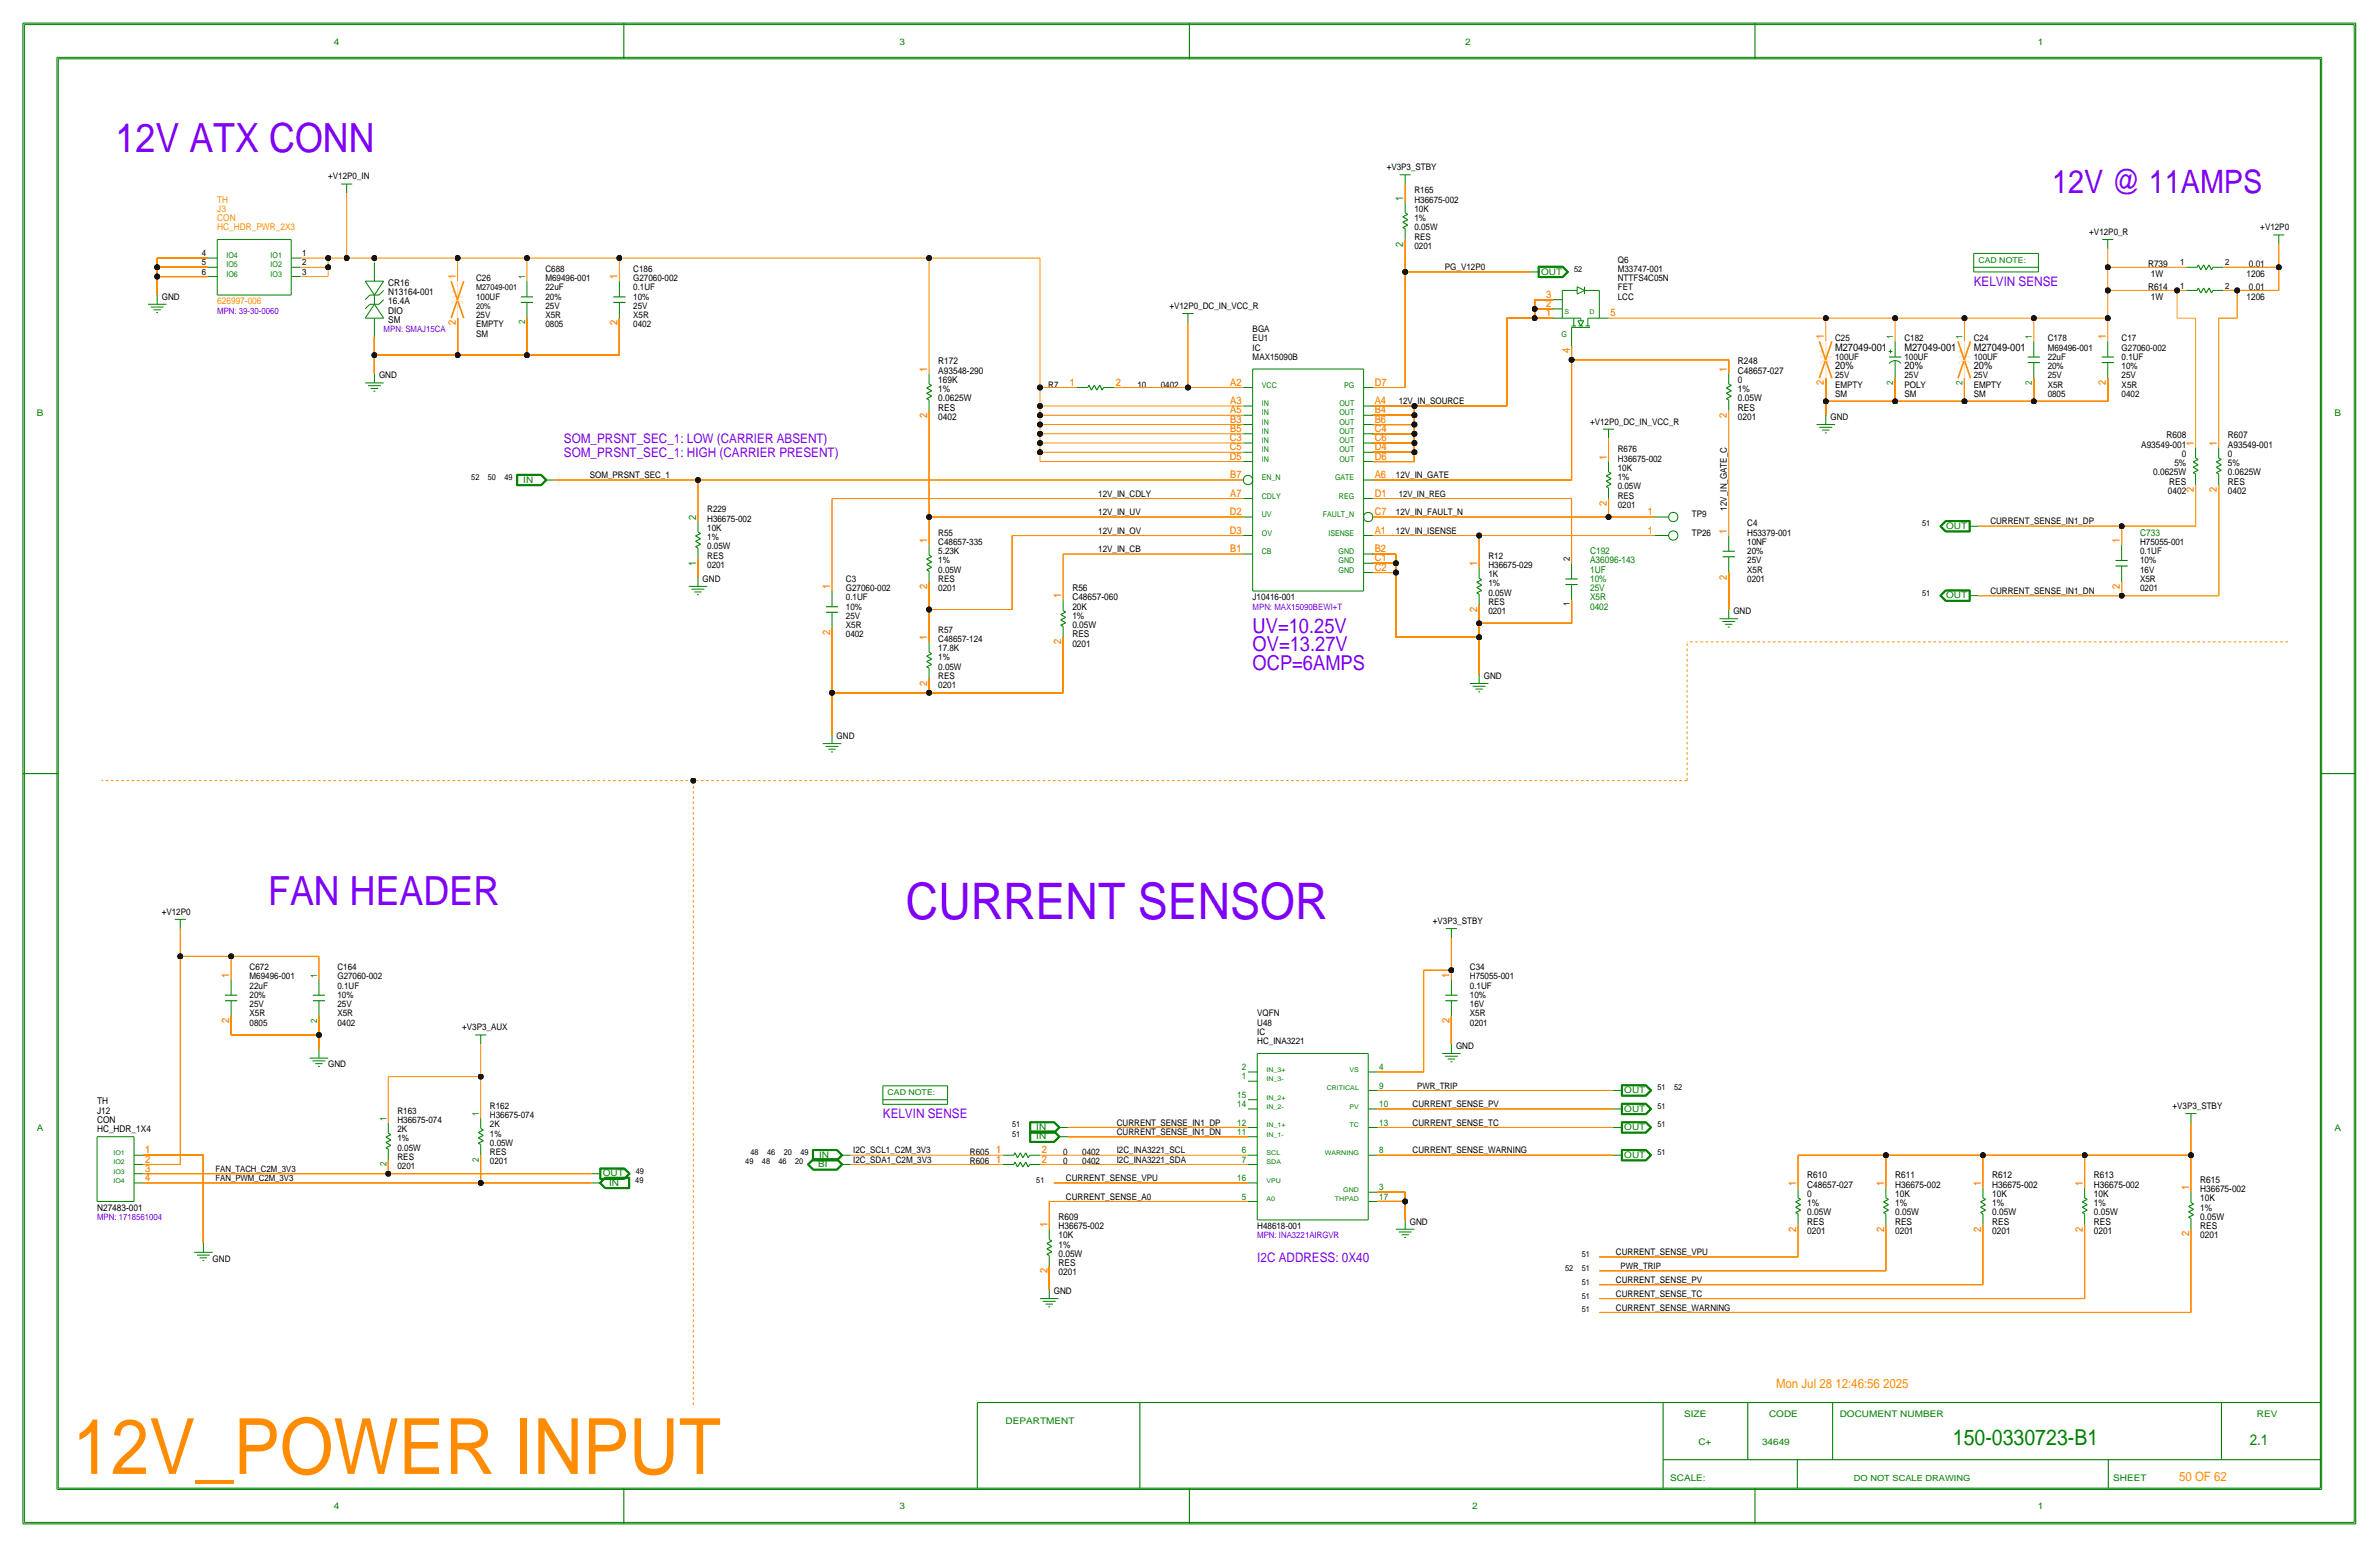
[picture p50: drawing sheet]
<svg xmlns="http://www.w3.org/2000/svg" width="654mm" height="425mm" viewBox="0 0 654 425" stroke-linecap="round" stroke-linejoin="round" font-family="sans-serif">
<defs><g id="words">
<text font-size="21.3" x="19.9" y="404.8">12V_POWER INPUT</text>
<text font-size="13.8" x="248.9" y="252.5">CURRENT SENSOR</text>
<g font-size="11.1">
<text x="31.7" y="41.7">12V ATX CONN</text>
<text x="73.7" y="248.7">FAN HEADER</text>
</g>
<text font-size="8.9" x="563.9" y="53.1">12V @ 11AMPS</text>
<text font-size="6" x="536.5" y="397">150-0330723-B1</text>
<g font-size="5.6">
<text x="344.2" y="173.7">UV=10.25V</text>
<text x="344.2" y="178.8">OV=13.27V</text>
<text x="344.2" y="183.9">OCP=6AMPS</text>
</g>
<text font-size="4.1" x="618.1" y="397">2.1</text>
<g font-size="3.6">
<text x="542.3" y="78.5">KELVIN SENSE</text>
<text x="154.9" y="125.5">SOM_PRSNT_SEC_1: HIGH (CARRIER PRESENT)</text>
<text x="154.9" y="121.7">SOM_PRSNT_SEC_1: LOW (CARRIER ABSENT)</text>
<text x="242.6" y="307.1">KELVIN SENSE</text>
<text x="345.4" y="346.5">I2C ADDRESS: 0X40</text>
</g>
<g font-size="3.5">
<text x="488" y="381.3">Mon Jul 28 12:46:56 2025</text>
<text x="598.7" y="406.8">50 OF 62</text>
</g>
<g font-size="2.9">
<text x="385.6" y="55.1" transform="rotate(-90 385.6 55.1)">1</text>
<text x="385.6" y="67.7" transform="rotate(-90 385.6 67.7)">2</text>
<text x="125.2" y="76.7" transform="rotate(-90 125.2 76.7)">1</text>
<text x="169.7" y="76.7" transform="rotate(-90 169.7 76.7)">1</text>
<text x="424.8" y="81.8">3</text>
<text x="125.2" y="89.3" transform="rotate(-90 125.2 89.3)">2</text>
<text x="169.7" y="89.3" transform="rotate(-90 169.7 89.3)">2</text>
<text x="424.8" y="86.9">1</text>
<text x="424.8" y="84.3">2</text>
<text x="442.5" y="86.9">5</text>
<text x="501.1" y="93.2" transform="rotate(-90 501.1 93.2)">1</text>
<text x="578.6" y="93.2" transform="rotate(-90 578.6 93.2)">1</text>
<text x="431.3" y="96.9" transform="rotate(-90 431.3 96.9)">4</text>
<text x="504.2" y="101.3">20%</text>
<text x="504.2" y="96.3">M27049-001</text>
<text x="523.2" y="101.3">20%</text>
<text x="523.2" y="96.3">M27049-001</text>
<text x="542.3" y="101.3">20%</text>
<text x="542.3" y="96.3">M27049-001</text>
<text x="254.8" y="102.1" transform="rotate(-90 254.8 102.1)">1</text>
<text x="294" y="105.9">1</text>
<text x="306.6" y="105.9">2</text>
<text x="338" y="105.9">A2</text>
<text x="377.7" y="105.9">D7</text>
<text x="474.5" y="102.1" transform="rotate(-90 474.5 102.1)">1</text>
<text x="501.1" y="105.8" transform="rotate(-90 501.1 105.8)">2</text>
<text x="578.6" y="105.8" transform="rotate(-90 578.6 105.8)">2</text>
<text x="338" y="113.5">A5</text>
<text x="338" y="111">A3</text>
<text x="377.7" y="111">A4</text>
<text x="377.7" y="113.5">B4</text>
<text x="254.8" y="114.7" transform="rotate(-90 254.8 114.7)">2</text>
<text x="338" y="118.6">B5</text>
<text x="338" y="116.1">B3</text>
<text x="377.7" y="118.6">C4</text>
<text x="377.7" y="116.1">B6</text>
<text x="474.5" y="114.7" transform="rotate(-90 474.5 114.7)">2</text>
<text x="337.9" y="123.7">C5</text>
<text x="337.9" y="121.2">C3</text>
<text x="377.7" y="121.2">C6</text>
<text x="377.7" y="123.7">D4</text>
<text x="602.7" y="122.4" transform="rotate(-90 602.7 122.4)">1</text>
<text x="609.1" y="122.4" transform="rotate(-90 609.1 122.4)">1</text>
<text x="337.9" y="126.2">D5</text>
<text x="338" y="131.3">B7</text>
<text x="377.7" y="131.3">A6</text>
<text x="377.7" y="126.2">D6</text>
<text x="441.5" y="126.2" transform="rotate(-90 441.5 126.2)">1</text>
<text x="338" y="136.4">A7</text>
<text x="377.7" y="136.4">D1</text>
<text x="602.7" y="135" transform="rotate(-90 602.7 135)">2</text>
<text x="609.1" y="135" transform="rotate(-90 609.1 135)">2</text>
<text x="191.3" y="142.7" transform="rotate(-90 191.3 142.7)">2</text>
<text x="337.9" y="141.5">D2</text>
<text x="377.7" y="141.5">C7</text>
<text x="441.5" y="138.8" transform="rotate(-90 441.5 138.8)">2</text>
<text x="452.7" y="141.5">1</text>
<text x="254.8" y="149.1" transform="rotate(-90 254.8 149.1)">1</text>
<text x="337.9" y="146.6">D3</text>
<text x="377.7" y="146.6">A1</text>
<text x="452.7" y="146.6">1</text>
<text x="474.5" y="146.6" transform="rotate(-90 474.5 146.6)">1</text>
<text x="582.4" y="149.1" transform="rotate(-90 582.4 149.1)">1</text>
<text x="338" y="151.6">B1</text>
<text x="377.7" y="151.6">B2</text>
<text x="377.7" y="154.2">C1</text>
<text x="405.9" y="155.4" transform="rotate(-90 405.9 155.4)">1</text>
<text x="228.1" y="161.8" transform="rotate(-90 228.1 161.8)">1</text>
<text x="377.7" y="156.7">C2</text>
<text x="474.5" y="159.2" transform="rotate(-90 474.5 159.2)">2</text>
<text x="582.4" y="161.7" transform="rotate(-90 582.4 161.7)">2</text>
<text x="291.6" y="164.3" transform="rotate(-90 291.6 164.3)">1</text>
<text x="405.9" y="168" transform="rotate(-90 405.9 168)">2</text>
<text x="228.1" y="174.4" transform="rotate(-90 228.1 174.4)">2</text>
<text x="254.8" y="175.8" transform="rotate(-90 254.8 175.8)">1</text>
<text x="291.6" y="176.9" transform="rotate(-90 291.6 176.9)">2</text>
<text x="254.8" y="188.4" transform="rotate(-90 254.8 188.4)">2</text>
<text x="63" y="268.5" transform="rotate(-90 63 268.5)">1</text>
<text x="398.3" y="268.5" transform="rotate(-90 398.3 268.5)">1</text>
<text x="398.3" y="281.1" transform="rotate(-90 398.3 281.1)">2</text>
<text x="39.9" y="316.7">1</text>
<text x="273.7" y="316.7">1</text>
<text x="286.3" y="316.7">2</text>
<text x="39.9" y="319.3">2</text>
<text x="39.9" y="321.8">3</text>
<text x="273.7" y="319.3">1</text>
<text x="286.3" y="319.3">2</text>
<text x="39.9" y="324.4">4</text>
<text x="493.5" y="325.6" transform="rotate(-90 493.5 325.6)">1</text>
<text x="517.7" y="325.6" transform="rotate(-90 517.7 325.6)">1</text>
<text x="544.3" y="325.6" transform="rotate(-90 544.3 325.6)">1</text>
<text x="572.3" y="325.6" transform="rotate(-90 572.3 325.6)">1</text>
<text x="601.5" y="326.9" transform="rotate(-90 601.5 326.9)">1</text>
<text x="287.8" y="337.1" transform="rotate(-90 287.8 337.1)">1</text>
<text x="493.5" y="338.2" transform="rotate(-90 493.5 338.2)">2</text>
<text x="517.7" y="338.2" transform="rotate(-90 517.7 338.2)">2</text>
<text x="544.3" y="338.2" transform="rotate(-90 544.3 338.2)">2</text>
<text x="572.3" y="338.2" transform="rotate(-90 572.3 338.2)">2</text>
<text x="601.5" y="339.5" transform="rotate(-90 601.5 339.5)">2</text>
<text x="287.8" y="349.7" transform="rotate(-90 287.8 349.7)">2</text>
</g>
<text font-size="2.9" fill="#008000" x="191.3" y="155.3" transform="rotate(-90 191.3 155.3)">1</text>
<g font-size="2.9" fill="#f00">
<text x="254.8" y="161.7" transform="rotate(-90 254.8 161.7)">2</text>
<text x="63" y="281.1" transform="rotate(-90 63 281.1)">2</text>
</g>
<g font-size="2.6">
<text x="59.7" y="55.6">TH</text>
<text x="59.7" y="58.2">J3</text>
<text x="59.7" y="60.7">CON</text>
<text x="59.7" y="63.2">HC_HDR_PWR_2X3</text>
<text x="590.2" y="73.4">R739</text>
<text x="590.9" y="75.9">1W</text>
<text x="617.2" y="75.9">1206</text>
<text x="617.9" y="73.4">0.01</text>
<text x="59.7" y="83.6">626997-006</text>
<text x="106.7" y="78.5">CR16</text>
<text x="106.7" y="81">N13164-001</text>
<text x="106.7" y="83.6">16.4A</text>
<text x="590.2" y="79.8">R614</text>
<text x="590.9" y="82.3">1W</text>
<text x="617.2" y="82.3">1206</text>
<text x="617.9" y="79.8">0.01</text>
<text x="106.7" y="86.1">DIO</text>
<text x="106.7" y="88.6">SM</text>
<text x="257.8" y="100.1">R172</text>
<text x="477.5" y="100.1">R248</text>
<text x="257.8" y="102.6">A93548-290</text>
<text x="257.8" y="105.2">169K</text>
<text x="257.8" y="107.7">1%</text>
<text x="477.5" y="107.7">1%</text>
<text x="477.5" y="105.2">0</text>
<text x="477.5" y="102.6">C48657-027</text>
<text x="257.8" y="112.8">RES</text>
<text x="257.8" y="110.2">0.0625W</text>
<text x="477.5" y="112.8">RES</text>
<text x="477.5" y="110.2">0.05W</text>
<text x="257.8" y="115.3">0402</text>
<text x="477.5" y="115.3">0201</text>
<text x="588.3" y="122.9">A93549-001</text>
<text x="595.3" y="120.4">R608</text>
<text x="599.4" y="125.5">0</text>
<text x="612.1" y="122.9">A93549-001</text>
<text x="612.1" y="125.5">0</text>
<text x="612.1" y="120.4">R607</text>
<text x="591.6" y="130.6">0.0625W</text>
<text x="597.4" y="128">5%</text>
<text x="612.1" y="130.6">0.0625W</text>
<text x="612.1" y="128">5%</text>
<text x="595.6" y="135.6">0402</text>
<text x="596" y="133.1">RES</text>
<text x="612.1" y="133.1">RES</text>
<text x="612.1" y="135.6">0402</text>
<text x="588" y="147.1">C733</text>
<text x="436.9" y="154.7">A36096-143</text>
<text x="436.9" y="152.1">C192</text>
<text x="436.9" y="157.2">1UF</text>
<text x="436.9" y="159.8">10%</text>
<text x="294.6" y="167.4">20K</text>
<text x="294.6" y="164.8">C48657-060</text>
<text x="294.6" y="162.3">R56</text>
<text x="436.9" y="162.3">25V</text>
<text x="436.9" y="167.4">0402</text>
<text x="436.9" y="164.8">X5R</text>
<text x="294.6" y="172.5">0.05W</text>
<text x="294.6" y="169.9">1%</text>
<text x="294.6" y="175">RES</text>
<text x="294.6" y="177.5">0201</text>
<text x="26.7" y="305.8">J12</text>
<text x="26.7" y="303.3">TH</text>
<text x="26.7" y="308.4">CON</text>
<text x="26.7" y="310.9">HC_HDR_1X4</text>
<text x="496.6" y="323.6">R610</text>
<text x="520.7" y="323.6">R611</text>
<text x="547.4" y="323.6">R612</text>
<text x="575.3" y="323.6">R613</text>
<text x="496.6" y="326.1">C48657-027</text>
<text x="496.6" y="328.7">0</text>
<text x="520.7" y="326.1">H36675-002</text>
<text x="520.7" y="328.7">10K</text>
<text x="547.4" y="326.1">H36675-002</text>
<text x="547.4" y="328.7">10K</text>
<text x="575.3" y="326.1">H36675-002</text>
<text x="575.3" y="328.7">10K</text>
<text x="604.5" y="327.4">H36675-002</text>
<text x="604.5" y="329.9">10K</text>
<text x="604.5" y="324.9">R615</text>
<text x="26.7" y="332.5">N27483-001</text>
<text x="290.8" y="335">R609</text>
<text x="496.6" y="333.8">0.05W</text>
<text x="496.6" y="331.2">1%</text>
<text x="520.7" y="331.2">1%</text>
<text x="520.7" y="333.8">0.05W</text>
<text x="547.4" y="331.2">1%</text>
<text x="547.4" y="333.8">0.05W</text>
<text x="575.3" y="333.8">0.05W</text>
<text x="575.3" y="331.2">1%</text>
<text x="604.5" y="332.5">1%</text>
<text x="604.5" y="335">0.05W</text>
<text x="290.8" y="337.6">H36675-002</text>
<text x="290.8" y="340.1">10K</text>
<text x="496.6" y="336.3">RES</text>
<text x="496.6" y="338.8">0201</text>
<text x="520.7" y="336.3">RES</text>
<text x="520.7" y="338.8">0201</text>
<text x="547.4" y="336.3">RES</text>
<text x="547.4" y="338.8">0201</text>
<text x="575.3" y="336.3">RES</text>
<text x="575.3" y="338.8">0201</text>
<text x="604.5" y="337.6">RES</text>
<text x="604.5" y="340.1">0201</text>
<text x="290.8" y="345.2">0.05W</text>
<text x="290.8" y="342.6">1%</text>
<text x="290.8" y="347.7">RES</text>
<text x="290.8" y="350.3">0201</text>
</g>
<g font-size="2.5" fill="#008000">
<text x="91.7" y="12.2">4</text>
<text x="539.2" y="93.2" transform="rotate(-90 539.2 93.2)">1</text>
<text x="87.1" y="268.5" transform="rotate(-90 87.1 268.5)">1</text>
<text x="87.1" y="280.9" transform="rotate(-90 87.1 280.9)">2</text>
<text x="106.2" y="307.8" transform="rotate(-90 106.2 307.8)">1</text>
<text x="131.6" y="306.6" transform="rotate(-90 131.6 306.6)">1</text>
<text x="106.2" y="320.3" transform="rotate(-90 106.2 320.3)">2</text>
<text x="131.6" y="319" transform="rotate(-90 131.6 319)">2</text>
</g>
<g font-size="2.5">
<text x="247.1" y="12.2">3</text>
<text x="402.5" y="12.2">2</text>
<text x="559.9" y="12.2">1</text>
<text x="381" y="46.7">+V3P3_STBY</text>
<text x="90.2" y="49.3">+V12P0_IN</text>
<text x="388.6" y="53.1">R165</text>
<text x="388.6" y="55.6">H36675-002</text>
<text x="388.6" y="58.2">10K</text>
<text x="388.6" y="65.8">RES</text>
<text x="388.6" y="60.7">1%</text>
<text x="388.6" y="63.2">0.05W</text>
<text x="574" y="64.5">+V12P0_R</text>
<text x="621" y="63.2">+V12P0</text>
<text x="388.6" y="68.3">0201</text>
<text x="130.8" y="77.2">C26</text>
<text x="144.3" y="76.7" transform="rotate(-90 144.3 76.7)">1</text>
<text x="149.9" y="77.2">M69496-001</text>
<text x="149.9" y="74.7">C688</text>
<text x="174" y="74.7">C186</text>
<text x="174" y="77.2">G27060-002</text>
<text x="397" y="74.2">PG_V12P0</text>
<text x="423.4" y="75.4">OUT</text>
<text x="444.5" y="77.2">NTTFS4C05N</text>
<text x="444.5" y="72.1">Q6</text>
<text x="444.5" y="74.7">M33747-001</text>
<text x="44.4" y="82.3">GND</text>
<text x="130.8" y="82.3">100UF</text>
<text x="149.9" y="79.8">22uF</text>
<text x="149.9" y="82.3">20%</text>
<text x="174" y="82.3">10%</text>
<text x="174" y="79.8">0.1UF</text>
<text x="444.5" y="79.8">FET</text>
<text x="444.5" y="82.3">LCC</text>
<text x="130.8" y="87.4">25V</text>
<text x="130.8" y="89.9">EMPTY</text>
<text x="144.3" y="89.1" transform="rotate(-90 144.3 89.1)">2</text>
<text x="149.9" y="87.4">X5R</text>
<text x="149.9" y="84.8">25V</text>
<text x="149.9" y="89.9">0805</text>
<text x="174" y="84.8">25V</text>
<text x="174" y="87.4">X5R</text>
<text x="174" y="89.9">0402</text>
<text x="321.3" y="84.8">+V12P0_DC_IN_VCC_R</text>
<text x="130.8" y="92.5">SM</text>
<text x="344.2" y="93.7">EU1</text>
<text x="344.2" y="91.2">BGA</text>
<text x="504.2" y="93.7">C25</text>
<text x="520.2" y="93.2" transform="rotate(-90 520.2 93.2)">1</text>
<text x="523.2" y="93.7">C182</text>
<text x="542.3" y="93.7">C24</text>
<text x="558.3" y="93.2" transform="rotate(-90 558.3 93.2)">1</text>
<text x="562.6" y="93.7">C178</text>
<text x="582.9" y="93.7">C17</text>
<text x="344.2" y="98.8">MAX15090B</text>
<text x="344.2" y="96.3">IC</text>
<text x="504.2" y="98.8">100UF</text>
<text x="523.2" y="98.8">100UF</text>
<text x="542.3" y="98.8">100UF</text>
<text x="562.6" y="96.3">M69496-001</text>
<text x="562.6" y="98.8">22uF</text>
<text x="562.6" y="101.3">20%</text>
<text x="582.9" y="96.3">G27060-002</text>
<text x="582.9" y="101.3">10%</text>
<text x="582.9" y="98.8">0.1UF</text>
<text x="104.1" y="103.9">GND</text>
<text x="288" y="106.4">R7</text>
<text x="312.5" y="106.4">10</text>
<text x="318.9" y="106.4">0402</text>
<text x="504.2" y="103.9">25V</text>
<text x="504.2" y="106.4">EMPTY</text>
<text x="520.2" y="105.6" transform="rotate(-90 520.2 105.6)">2</text>
<text x="523.2" y="106.4">POLY</text>
<text x="523.2" y="103.9">25V</text>
<text x="539.2" y="105.6" transform="rotate(-90 539.2 105.6)">2</text>
<text x="542.3" y="103.9">25V</text>
<text x="542.3" y="106.4">EMPTY</text>
<text x="558.3" y="105.6" transform="rotate(-90 558.3 105.6)">2</text>
<text x="562.6" y="106.4">X5R</text>
<text x="562.6" y="103.9">25V</text>
<text x="582.9" y="103.9">25V</text>
<text x="582.9" y="106.4">X5R</text>
<text x="384.3" y="111">12V_IN_SOURCE</text>
<text x="504.2" y="109">SM</text>
<text x="523.2" y="109">SM</text>
<text x="542.3" y="109">SM</text>
<text x="562.6" y="109">0805</text>
<text x="582.9" y="109">0402</text>
<text x="10.2" y="114.3">B</text>
<text x="436.9" y="116.6">+V12P0_DC_IN_VCC_R</text>
<text x="502.9" y="115.3">GND</text>
<text x="641.4" y="114.3">B</text>
<text x="444.5" y="124.2">R676</text>
<text x="162.1" y="131.3">SOM_PRSNT_SEC_1</text>
<text x="383.5" y="131.3">12V_IN_GATE</text>
<text x="444.5" y="126.7">H36675-002</text>
<text x="444.5" y="131.8">1%</text>
<text x="444.5" y="129.3">10K</text>
<text x="143.8" y="132.6">IN</text>
<text x="301.8" y="136.4">12V_IN_CDLY</text>
<text x="444.5" y="134.4">0.05W</text>
<text x="444.5" y="136.9">RES</text>
<text x="194.3" y="140.7">R229</text>
<text x="194.3" y="143.3">H36675-002</text>
<text x="301.8" y="141.5">12V_IN_UV</text>
<text x="383.5" y="141.5">12V_IN_FAULT_N</text>
<text x="444.5" y="139.4">0201</text>
<text x="464.8" y="142">TP9</text>
<text x="474.5" y="140.2" transform="rotate(-90 474.5 140.2)">12V_IN_GATE_C</text>
<text x="194.3" y="148.3">1%</text>
<text x="194.3" y="145.8">10K</text>
<text x="257.8" y="147.1">R55</text>
<text x="257.8" y="149.6">C48657-335</text>
<text x="301.8" y="146.6">12V_IN_OV</text>
<text x="383.5" y="146.6">12V_IN_ISENSE</text>
<text x="464.8" y="147.1">TP26</text>
<text x="480.1" y="147.1">H53379-001</text>
<text x="480.1" y="149.6">10NF</text>
<text x="480.1" y="144.5">C4</text>
<text x="534.7" y="145.3">OUT</text>
<text x="546.9" y="144">CURRENT_SENSE_IN1_DP</text>
<text x="588" y="149.6">H75055-001</text>
<text x="194.3" y="156">0201</text>
<text x="194.3" y="150.9">0.05W</text>
<text x="194.3" y="153.4">RES</text>
<text x="257.8" y="154.7">1%</text>
<text x="257.8" y="152.1">5.23K</text>
<text x="301.8" y="151.6">12V_IN_CB</text>
<text x="408.9" y="153.4">R12</text>
<text x="408.9" y="156">H36675-029</text>
<text x="480.1" y="152.1">20%</text>
<text x="480.1" y="154.7">25V</text>
<text x="588" y="154.7">10%</text>
<text x="588" y="152.1">0.1UF</text>
<text x="193" y="159.8">GND</text>
<text x="232.4" y="159.8">C3</text>
<text x="257.8" y="157.2">0.05W</text>
<text x="257.8" y="159.8">RES</text>
<text x="408.9" y="161">1%</text>
<text x="408.9" y="158.5">1K</text>
<text x="480.1" y="157.2">X5R</text>
<text x="480.1" y="159.8">0201</text>
<text x="588" y="157.2">16V</text>
<text x="588" y="159.8">X5R</text>
<text x="232.4" y="162.3">G27060-002</text>
<text x="232.4" y="167.4">10%</text>
<text x="232.4" y="164.8">0.1UF</text>
<text x="257.8" y="162.3">0201</text>
<text x="344.2" y="164.8">J10416-001</text>
<text x="408.9" y="166.1">RES</text>
<text x="408.9" y="163.6">0.05W</text>
<text x="534.7" y="164.3">OUT</text>
<text x="546.9" y="163.1">CURRENT_SENSE_IN1_DN</text>
<text x="588" y="162.3">0201</text>
<text x="232.4" y="169.9">25V</text>
<text x="232.4" y="172.5">X5R</text>
<text x="257.8" y="173.7">R57</text>
<text x="408.9" y="168.7">0201</text>
<text x="476.2" y="168.7">GND</text>
<text x="232.4" y="175">0402</text>
<text x="257.8" y="176.3">C48657-124</text>
<text x="257.8" y="178.8">17.8K</text>
<text x="257.8" y="181.4">1%</text>
<text x="257.8" y="183.9">0.05W</text>
<text x="257.8" y="186.4">RES</text>
<text x="257.8" y="189">0201</text>
<text x="407.7" y="186.4">GND</text>
<text x="229.9" y="202.9">GND</text>
<text x="44.4" y="251.2">+V12P0</text>
<text x="393.7" y="253.7">+V3P3_STBY</text>
<text x="68.6" y="266.4">C672</text>
<text x="68.6" y="269">M69496-001</text>
<text x="92.7" y="266.4">C164</text>
<text x="92.7" y="269">G27060-002</text>
<text x="403.9" y="266.4">C34</text>
<text x="403.9" y="269">H75055-001</text>
<text x="68.6" y="274.1">20%</text>
<text x="68.6" y="271.5">22uF</text>
<text x="92.7" y="274.1">10%</text>
<text x="92.7" y="271.5">0.1UF</text>
<text x="403.9" y="274.1">10%</text>
<text x="403.9" y="271.5">0.1UF</text>
<text x="68.6" y="276.6">25V</text>
<text x="68.6" y="281.7">0805</text>
<text x="68.6" y="279.1">X5R</text>
<text x="92.7" y="276.6">25V</text>
<text x="92.7" y="281.7">0402</text>
<text x="92.7" y="279.1">X5R</text>
<text x="345.4" y="279.1">VQFN</text>
<text x="345.4" y="281.7">U48</text>
<text x="403.9" y="276.6">16V</text>
<text x="403.9" y="279.1">X5R</text>
<text x="403.9" y="281.7">0201</text>
<text x="127" y="283">+V3P3_AUX</text>
<text x="345.4" y="284.2">IC</text>
<text x="345.4" y="286.8">HC_INA3221</text>
<text x="90.2" y="293.1">GND</text>
<text x="341.2" y="293.9">2</text>
<text x="379" y="293.9">4</text>
<text x="400" y="288">GND</text>
<text x="341.2" y="296.4">1</text>
<text x="379" y="299">9</text>
<text x="109.2" y="305.8">R163</text>
<text x="134.6" y="304.5">R162</text>
<text x="339.9" y="301.5">15</text>
<text x="339.9" y="304">14</text>
<text x="379" y="304">10</text>
<text x="388.1" y="304">CURRENT_SENSE_PV</text>
<text x="446.3" y="305.3">OUT</text>
<text x="446.3" y="300.2">OUT</text>
<text x="596.9" y="304.5">+V3P3_STBY</text>
<text x="10.2" y="310.6">A</text>
<text x="109.2" y="308.4">H36675-074</text>
<text x="109.2" y="310.9">2K</text>
<text x="134.6" y="307.1">H36675-074</text>
<text x="134.6" y="309.6">2K</text>
<text x="284.7" y="310.4">IN</text>
<text x="306.8" y="309.1">CURRENT_SENSE_IN1_DP</text>
<text x="306.8" y="311.7">CURRENT_SENSE_IN1_DN</text>
<text x="339.9" y="311.7">11</text>
<text x="339.9" y="309.1">12</text>
<text x="379" y="309.1">13</text>
<text x="388.1" y="309.1">CURRENT_SENSE_TC</text>
<text x="446.3" y="310.4">OUT</text>
<text x="641.4" y="310.6">A</text>
<text x="109.2" y="316">0.05W</text>
<text x="109.2" y="313.4">1%</text>
<text x="134.6" y="312.2">1%</text>
<text x="134.6" y="317.2">RES</text>
<text x="134.6" y="314.7">0.05W</text>
<text x="234.4" y="316.7">I2C_SCL1_C2M_3V3</text>
<text x="266.5" y="317.2">R605</text>
<text x="284.7" y="312.9">IN</text>
<text x="292.1" y="317.2">0</text>
<text x="297.3" y="317.2">0402</text>
<text x="306.8" y="316.7">I2C_INA3221_SCL</text>
<text x="341.2" y="316.7">6</text>
<text x="379" y="316.7">8</text>
<text x="388.1" y="316.7">CURRENT_SENSE_WARNING</text>
<text x="109.2" y="321.1">0201</text>
<text x="109.2" y="318.5">RES</text>
<text x="134.6" y="319.8">0201</text>
<text x="165.6" y="323.1">OUT</text>
<text x="224.8" y="320.5">BI</text>
<text x="225" y="318">IN</text>
<text x="234.4" y="319.3">I2C_SDA1_C2M_3V3</text>
<text x="266.5" y="319.8">R606</text>
<text x="292.1" y="319.8">0</text>
<text x="297.3" y="319.8">0402</text>
<text x="306.8" y="319.3">I2C_INA3221_SDA</text>
<text x="341.2" y="319.3">7</text>
<text x="446.3" y="318">OUT</text>
<text x="167.4" y="325.6">IN</text>
<text x="292.9" y="329.4">CURRENT_SENSE_A0</text>
<text x="292.9" y="324.4">CURRENT_SENSE_VPU</text>
<text x="339.9" y="324.4">16</text>
<text x="341.2" y="329.4">5</text>
<text x="379" y="329.4">17</text>
<text x="379" y="326.9">3</text>
<text x="345.4" y="337.6">H48618-001</text>
<text x="387.3" y="336.3">GND</text>
<text x="58.4" y="346.5">GND</text>
<text x="444" y="344.7">CURRENT_SENSE_VPU</text>
<text x="444" y="352.3">CURRENT_SENSE_PV</text>
<text x="289.6" y="355.3">GND</text>
<text x="444" y="356.1">CURRENT_SENSE_TC</text>
<text x="444" y="359.9">CURRENT_SENSE_WARNING</text>
<text x="462.7" y="389.1">SIZE</text>
<text x="486.1" y="389.1">CODE</text>
<text x="505.5" y="389.1">DOCUMENT NUMBER</text>
<text x="620.1" y="389.1">REV</text>
<text x="276.3" y="391.1">DEPARTMENT</text>
<text x="466.6" y="397">C+</text>
<text x="484.1" y="397">34649</text>
<text x="458.9" y="406.8">SCALE:</text>
<text x="580.6" y="406.8">SHEET</text>
<text x="91.7" y="414.5">4</text>
<text x="247.1" y="414.5">3</text>
<text x="404.5" y="414.5">2</text>
<text x="559.9" y="414.5">1</text>
</g>
<g font-size="2.4">
<text x="55.4" y="70.4">4</text>
<text x="83.1" y="70.4">1</text>
<text x="55.4" y="72.9">5</text>
<text x="55.4" y="75.4">6</text>
<text x="83.1" y="72.9">2</text>
<text x="83.1" y="75.4">3</text>
<text x="599" y="72.9">1</text>
<text x="611.4" y="72.9">2</text>
<text x="599" y="79.2">1</text>
<text x="611.4" y="79.2">2</text>
<text x="59.7" y="86.1">MPN: 39-30-0060</text>
<text x="105.4" y="91.2">MPN: SMAJ15CA</text>
<text x="384.3" y="136.4">12V_IN_REG</text>
<text x="431.3" y="154.2" transform="rotate(-90 431.3 154.2)">2</text>
<text x="344.2" y="167.4">MPN: MAX15090BEWI+T</text>
<text x="431.3" y="166.5" transform="rotate(-90 431.3 166.5)">1</text>
<text x="389.4" y="299">PWR_TRIP</text>
<text x="59.2" y="321.8">FAN_TACH_C2M_3V3</text>
<text x="59.2" y="324.4">FAN_PWM_C2M_3V3</text>
<text x="26.7" y="335">MPN: 1718561004</text>
<text x="345.4" y="340.1">MPN: INA3221AIRGVR</text>
<text x="445.3" y="348.5">PWR_TRIP</text>
</g>
<g font-size="2.3">
<text x="432.5" y="74.7">52</text>
<text x="130.8" y="79.8">M27049-001</text>
<text x="130.8" y="84.8">20%</text>
<text x="129.5" y="131.8">52</text>
<text x="134.1" y="131.8">50</text>
<text x="138.6" y="131.8">49</text>
<text x="528.1" y="144.5">51</text>
<text x="528.1" y="163.6">51</text>
<text x="455.4" y="299.5">51</text>
<text x="459.9" y="299.5">52</text>
<text x="455.4" y="304.5">51</text>
<text x="278.1" y="309.6">51</text>
<text x="455.4" y="309.6">51</text>
<text x="206.2" y="317.2">48</text>
<text x="210.8" y="317.2">46</text>
<text x="215.3" y="317.2">20</text>
<text x="219.9" y="317.2">49</text>
<text x="278.1" y="312.2">51</text>
<text x="455.4" y="317.2">51</text>
<text x="174.7" y="322.3">49</text>
<text x="204.8" y="319.8">49</text>
<text x="209.3" y="319.8">48</text>
<text x="213.9" y="319.8">46</text>
<text x="218.5" y="319.8">20</text>
<text x="174.5" y="324.9">49</text>
<text x="284.7" y="324.9">51</text>
<text x="434.6" y="345.2">51</text>
<text x="430" y="349">52</text>
<text x="434.6" y="352.8">51</text>
<text x="434.6" y="349">51</text>
<text x="434.6" y="356.6">51</text>
<text x="434.6" y="360.4">51</text>
<text x="509.4" y="406.8">DO NOT SCALE DRAWING</text>
</g>
<g font-size="2.2">
<text x="62.2" y="70.9">IO4</text>
<text x="74.3" y="70.9">IO1</text>
<text x="62.2" y="75.9">IO6</text>
<text x="62.2" y="73.4">IO5</text>
<text x="74.3" y="73.4">IO2</text>
<text x="74.3" y="75.9">IO3</text>
<text x="543.6" y="72.1">CAD NOTE:</text>
<text x="429" y="92.5">G</text>
<text x="346.7" y="106.4">VCC</text>
<text x="369.3" y="106.4">PG</text>
<text x="346.7" y="111.5">IN</text>
<text x="368" y="111.5">OUT</text>
<text x="346.7" y="119.1">IN</text>
<text x="346.7" y="116.6">IN</text>
<text x="346.7" y="114">IN</text>
<text x="368" y="114">OUT</text>
<text x="368" y="119.1">OUT</text>
<text x="368" y="116.6">OUT</text>
<text x="346.7" y="124.2">IN</text>
<text x="346.7" y="121.7">IN</text>
<text x="368" y="121.7">OUT</text>
<text x="368" y="124.2">OUT</text>
<text x="346.7" y="126.7">IN</text>
<text x="346.7" y="131.8">EN_N</text>
<text x="366.8" y="131.8">GATE</text>
<text x="368" y="126.7">OUT</text>
<text x="346.7" y="136.9">CDLY</text>
<text x="367.9" y="136.9">REG</text>
<text x="346.7" y="142">UV</text>
<text x="346.7" y="147.1">OV</text>
<text x="365" y="147.1">ISENSE</text>
<text x="346.7" y="152.1">CB</text>
<text x="367.8" y="152.1">GND</text>
<text x="367.8" y="154.7">GND</text>
<text x="367.8" y="157.2">GND</text>
<text x="243.8" y="300.7">CAD NOTE:</text>
</g>
<text font-size="2.2" fill="#008000" x="363.5" y="142">FAULT_N</text>
<g font-size="1.8">
<text x="429.9" y="86.1">S</text>
<text x="436.7" y="86.1">D</text>
<text x="348" y="296.9">IN_3-</text>
<text x="348" y="294.4">IN_3+</text>
<text x="364.5" y="299.5">CRITICAL</text>
<text x="370.8" y="294.4">VS</text>
<text x="348" y="304.5">IN_2-</text>
<text x="348" y="302">IN_2+</text>
<text x="370.8" y="304.5">PV</text>
<text x="348" y="309.6">IN_1+</text>
<text x="370.8" y="309.6">TC</text>
<text x="31.2" y="317.2">IO1</text>
<text x="348" y="312.2">IN_1-</text>
<text x="348" y="317.2">SCL</text>
<text x="364" y="317.2">WARNING</text>
<text x="31.2" y="319.8">IO2</text>
<text x="31.2" y="322.3">IO3</text>
<text x="348" y="319.8">SDA</text>
<text x="31.2" y="324.9">IO4</text>
<text x="348" y="324.9">VPU</text>
<text x="348" y="329.9">A0</text>
<text x="366.8" y="329.9">THPAD</text>
<text x="369.1" y="327.4">GND</text>
</g>
</g></defs>
<!-- layer: Print Layer -->
<g fill="none" stroke="#000" stroke-width=".27">
<path d="M6.7 6.8h640.1zM6.7 6.8v411.3zM15.6 15.7h622.3zM15.6 15.7v393.3zM637.9 15.7v393.3zM646.8 6.8v411.3zM93.7 50.5h3.1zM95.2 50.5v2.6zM95.2 53.1v17.8zM384.6 48h3zM386.1 55.6v2.9zM386.1 50.5v5.1z"/>
<path d="M386.1 48v2.5zM43.2 75.9h13.9zM43.2 73.4v2.5zM43.2 75.9v5.1zM43.2 73.4h13.9zM43.2 70.9v2.5zM43.2 70.9h13.9zM57.1 75.9h2.6zM57.1 73.4h2.6zM57.1 70.9h2.6zM59.7 65.8h20.3zM59.7 65.8v15.2z"/>
<path d="M80 75.9h2.5zM80 73.4h2.5zM80 70.9h2.5zM80 65.8v15.2zM82.5 70.9h7.7zM82.5 73.4h7.7zM82.5 75.9h7.7zM90.2 70.9h5zM90.2 70.9v2.5zM90.2 73.4v2.5zM95.2 70.9h7.7zM100.3 77.2l2.6 3.8z"/>
<path d="M100.3 77.2h5.1zM102.9 70.9h22.8zM102.9 70.9v1.2zM102.9 72.1v5.1zM105.4 79.8l-1.3 1.2zM105.4 77.2l-2.5 3.8zM124.5 79.5v1zM125.7 77.2v4.3zM125.7 70.9h19.1zM125.7 70.9v6.3zM144.8 70.9h25.4zM144.8 70.9v6.3z"/>
<path d="M144.8 77.2v4.3zM170.2 70.9h85.1zM170.2 70.9v6.3zM170.2 77.2v4.3zM255.3 70.9h30.5zM255.3 70.9v31.7zM285.8 70.9v35.5zM386.1 62.8v3zM386.1 74.7h34.3zM386.1 65.8v8.9zM386.1 74.7v31.7zM420.4 74.7h2.5z"/>
<path d="M422.6 73.1h6.8zM422.6 76.3h6.8zM422.6 73.1v3.2zM422.7 73.2h6.7zM422.7 73.2v2.9zM422.7 76.1h6.7zM422.8 73.3h6.5zM422.8 73.3v2.7zM422.8 76h6.5zM422.9 73.4h6.4zM422.9 73.4v2.5zM422.9 75.9h6.4z"/>
<path d="M429.3 79.8h4zM429.3 79.8v7.6zM429.3 73.4l1.2 1.3zM429.3 73.3l1.4 1.4zM429.3 76l1.4-1.3zM429.4 73.2l1.4 1.5zM429.4 76.1l1.4-1.4zM429.4 73.1l1.6 1.6zM429.4 76.3l1.6-1.6zM430.5 74.7l-1.2 1.2zM433.3 78.7l2.1 1.1zM433.3 78.7v2.1z"/>
<path d="M435.4 79.8h4zM435.4 78.7v2.1zM439.4 79.8v7.6zM542.3 69.6h17.8zM542.3 74.7h17.8zM542.3 73.4h17.8zM542.3 69.6v5.1zM560.1 69.6v5.1zM577.6 65.8h3zM579.1 79.8h19.1zM579.1 73.4v6.4zM579.1 79.8v7.6z"/>
<path d="M579.1 73.4h21.6zM579.1 68.3v5.1zM579.1 65.8v2.5zM598.2 79.8h2.5zM598.2 79.8v7.6zM600.7 79.8h3zM600.7 73.4h3zM608 79.8h2.9zM608 73.4h2.9zM610.9 73.4h15.2zM610.9 79.8h3.8zM614.7 79.8h11.4z"/>
<path d="M614.7 79.8v7.6zM624.6 64.5h3zM626.1 64.5v2.6zM626.1 67.1v6.3zM626.1 73.4v6.4zM40.6 83.6h5.1zM41.4 84.3h3.6zM42.2 85.1h2zM42.9 85.9h.5zM43.2 81v2.6zM59.7 81h20.3zM100.3 87.4h5.1z"/>
<path d="M101.6 81h2.5zM101.6 81l-1.3 1.3zM101.6 83.6l-1.3 1.2zM101.6 83.6h2.5zM102.9 97.5h22.8zM102.9 92.5v5zM102.9 97.5v5.1zM102.9 83.6l-2.6 3.8zM102.9 83.6l2.5 3.8zM102.9 81v2.6zM102.9 87.4v5.1zM104.1 83.6l1.3-1.3z"/>
<path d="M124 80h1zM125.7 82.5v4.9zM125.7 97.5h19.1zM125.7 87.4v10.1zM127.3 83.3a2.01 2.01 0 0 0-3.2 .1M144.8 97.5h25.4zM144.8 87.4v10.1zM144.8 83.1v4.3zM170.2 87.4v10.1zM170.2 83.1v4.3zM324.9 86.1h3zM326.4 86.1v2.5z"/>
<path d="M326.4 88.6v17.8zM414 87.4v24.1zM414 87.4h7.6zM421.6 84.8v2.6zM421.6 87.4h5.1zM421.6 84.8h5.1zM421.6 82.3v2.5zM421.6 82.3h5.1zM426.7 84.8h2.6zM426.7 82.3h2.6zM426.7 87.4h7.6zM431.8 89.9h5.1z"/>
<path d="M431.8 89.9v5.1zM431.8 89.5h1.2zM431.8 98.8v33zM431.8 98.8h43.2zM431.8 95v3.8zM432.4 87.4v2.1zM433.3 80.8l2.1-1zM433.5 88.1l.8 1.4zM433.5 88.1h1.7zM433.7 89.5h1.2zM434.3 87.4v.7zM435.2 88.1l-.9 1.4z"/>
<path d="M435.7 89.5h1.2zM436.3 87.4v2.1zM436.3 87.4h5.7zM442 87.4h59.6zM475 98.8v3.8zM499.9 96.5h1zM500.4 96v1zM501.6 99.1v4.8zM501.6 93.7v4.3zM501.6 87.4h19.1zM501.6 87.4v6.3zM503.2 99.8a2.01 2.01 0 0 0-3.2 .1"/>
<path d="M518.9 96.5h1zM519.4 96v1zM520.7 99.1v4.8zM520.7 93.7v4.3zM520.7 87.4h19.1zM520.7 87.4v6.3zM522.3 99.8a2.01 2.01 0 0 0-3.3 .1M538 96.5h1zM538.5 96v1zM539.7 99.1v4.8zM539.7 93.7v4.3zM539.8 87.4h19z"/>
<path d="M539.8 87.4v6.3zM541.3 99.8a2.01 2.01 0 0 0-3.2 .1M558.8 99.6v4.3zM558.8 93.7v4.3zM558.8 87.4h20.3zM558.8 87.4v6.3zM579.1 87.4v6.3zM579.1 99.6v4.3zM579.1 93.7v4.3zM598.2 87.4h5zM603.2 87.4v35.5zM609.6 87.4h5.1z"/>
<path d="M609.6 87.4v35.5zM100.3 105.2h5.1zM101.1 105.9h3.5zM101.9 106.7h2zM102.6 107.4h.5zM102.9 102.6v2.6zM255.3 109.8v3zM255.3 102.6v2.9zM255.3 112.8v29.2zM285.8 111.5h55.8zM285.8 106.4v5.1zM285.8 111.5v2.5z"/>
<path d="M285.8 114h55.8zM285.8 114v2.6zM285.8 106.4h10.1zM285.8 116.6h55.8zM285.8 116.6v2.5zM285.8 119.1h55.8zM285.8 119.1v2.6zM295.9 106.4h3zM303.2 106.4h2.9zM306.1 106.4h20.3zM326.4 106.4h15.2zM341.6 119.1h2.6z"/>
<path d="M341.6 114h2.6zM341.6 116.6h2.6zM341.6 106.4h2.6zM341.6 111.5h2.6zM344.2 101.3v61zM344.2 101.3h30.5zM374.7 119.1h2.5zM374.7 114h2.5zM374.7 116.6h2.5zM374.7 106.4h2.5zM374.7 111.5h2.5zM374.7 101.3v61z"/>
<path d="M377.2 106.4h8.9zM377.2 114h11.4zM377.2 111.5h11.4zM377.2 116.6h11.4zM377.2 119.1h11.4zM388.6 111.5v2.5zM388.6 114v2.6zM388.6 111.5h25.4zM388.6 116.6v2.5zM388.6 119.1v2.6zM440.4 117.9h3.1zM442 117.9v2.5z"/>
<path d="M475 109.8v3zM475 102.6v2.9zM475 112.8v34.3zM499.1 116.6h5.1zM499.9 117.3h3.5zM500.6 118.1h2.1zM501.4 118.9h.5zM501.6 110.2h19.1zM501.6 103.9v6.3zM501.6 110.2v3.8zM501.7 114v2.6zM520.7 110.2h19.1z"/>
<path d="M520.7 103.9v6.3zM539.8 110.2h19zM539.8 103.9v6.3zM558.8 110.2h20.3zM558.8 103.9v6.3zM579.1 103.9v6.3zM141.9 130.3v3.1zM141.9 133.4h6.8zM141.9 130.3h6.8zM142 130.4h6.7zM142 130.4v2.9zM142 133.3h6.7z"/>
<path d="M142.1 130.5h6.5zM142.1 130.5v2.7zM142.1 133.2h6.5zM142.2 130.6h6.4zM142.2 130.6v2.5zM142.2 133.1h6.4zM148.6 130.6l1.3 1.2zM148.6 130.5l1.4 1.3zM148.6 133.2l1.4-1.4zM148.7 130.4l1.5 1.4zM148.7 130.3l1.6 1.5zM148.7 133.4l1.6-1.6z"/>
<path d="M149.9 131.8h2.5zM149.9 131.8l-1.3 1.3zM150.2 131.8l-1.5 1.5zM152.4 131.8h39.4zM191.8 131.8h149.8zM191.8 131.8v11.5zM228.6 136.9h113zM228.6 136.9v25.4zM285.8 121.7h55.8zM285.8 121.7v2.5zM285.8 124.2h55.8zM285.8 124.2v2.5z"/>
<path d="M285.8 126.7h55.8zM341.6 136.9h2.6zM341.6 126.7h2.6zM341.6 121.7h2.6zM341.6 124.2h2.6zM374.7 136.9h2.5zM374.7 131.8h2.5zM374.7 126.7h2.5zM374.7 121.7h2.5zM374.7 124.2h2.5zM377.2 131.8h54.6zM377.2 136.9h54.6z"/>
<path d="M377.2 121.7h11.4zM377.2 124.2h11.4zM377.2 126.7h11.4zM388.6 121.7v2.5zM388.6 124.2v2.5zM431.8 136.9v17.8zM442 134v2.9zM442 126.7v2.9zM442 136.9v5.1zM442 120.4v6.3zM603.2 130.1v3zM603.2 122.9v2.9z"/>
<path d="M603.2 133.1v11.4zM609.6 130.1v3zM609.6 122.9v2.9zM609.6 133.1v30.5zM191.8 143.3v2.7zM191.8 150.5v2.9zM191.8 153.4v5.1zM191.8 158.5v2.5zM255.3 156.8v3zM255.3 149.6v2.9zM255.3 159.8v7.6zM255.3 142h86.3z"/>
<path d="M255.3 142v7.6zM278.1 147.1h63.5zM278.1 147.1v20.3zM292.1 152.1h49.5zM292.1 152.1v12.7zM341.6 147.1h2.6zM341.6 152.1h2.6zM341.6 142h2.6zM374.7 154.7h2.5zM374.7 157.2h2.5zM374.7 152.1h2.5zM374.7 147.1h2.5z"/>
<path d="M377.2 147.1h29.2zM377.2 142h64.8zM377.2 157.2h6.3zM377.2 154.7h6.3zM377.2 152.1h6.3zM383.5 157.2v17.8zM383.5 154.7v2.5zM383.5 152.1v2.6zM406.4 156v2.8zM406.4 147.1h48.3zM406.4 147.1v8.9zM431.8 154.7v4.3z"/>
<path d="M442 142h12.7zM454.7 147.1h3.8zM454.7 142h3.8zM475 152.9v4.3zM475 147.1v4.3zM475 157.2v10.2zM532.9 144.5l1.6 1.6zM533.1 144.5l1.5 1.5zM533.2 144.5l1.4-1.3zM533.2 144.5l1.4 1.4zM533.4 144.5l1.3-1.2zM533.4 144.5l1.3 1.3z"/>
<path d="M534.5 143l-1.6 1.5zM534.5 143h6.8zM534.5 146.1h6.8zM534.6 143.1l-1.5 1.4zM534.6 143.1h6.6zM534.6 146h6.6zM534.6 143.2h6.5zM534.6 145.9h6.5zM534.7 143.3h6.3zM534.7 145.8h6.3zM541 144.5h2.6zM541 143.3v2.5z"/>
<path d="M541.1 143.2v2.7zM541.2 143.1v2.9zM541.3 143v3.1zM543.6 144.5h39.3zM582.9 155.4v4.4zM582.9 149.6v4.3zM582.9 144.5h20.3zM582.9 144.5v5.1zM582.9 159.8v3.8zM189.2 161h5.1zM190 161.8h3.5zM190.8 162.6h2z"/>
<path d="M191.5 163.3h.5zM228.6 168.1v4.4zM228.6 162.3v4.3zM228.6 172.5v17.7zM255.3 176.3v2.8zM255.3 167.4h22.8zM255.3 167.4v8.9zM292.1 172.1v2.9zM292.1 164.8v2.9zM292.1 175v15.2zM344.2 162.3h30.5zM383.5 175h22.9z"/>
<path d="M406.4 163.2v2.9zM406.4 171.2h25.4zM406.4 171.2v3.8zM406.4 166.1v5.1zM406.4 175v10.2zM431.8 160.5v4.3zM431.8 164.8v6.4zM472.4 169.9h5.1zM473.2 170.7h3.6zM474 171.4h2zM474.7 172.2h.5zM475 167.4v2.5z"/>
<path d="M532.9 163.6l1.6 1.6zM533.1 163.6l1.5 1.4zM533.2 163.6l1.4-1.4zM533.2 163.6l1.4 1.3zM533.4 163.6l1.3 1.2zM534.5 162l-1.6 1.6zM534.5 162h6.8zM534.5 165.2h6.8zM534.6 162.1l-1.5 1.5zM534.6 162.1h6.6zM534.6 165h6.6zM534.6 162.2h6.5z"/>
<path d="M534.6 164.9h6.5zM534.7 162.3l-1.3 1.3zM534.7 162.3h6.3zM534.7 164.8h6.3zM541 163.6h2.6zM541 162.3v2.5zM541.1 162.2v2.7zM541.2 162.1v2.9zM541.3 162v3.2zM543.6 163.6h39.3zM582.9 163.6h26.7zM228.6 190.2h26.7z"/>
<path d="M228.6 190.2v11.5zM255.3 183.5v2.9zM255.3 190.2h36.8zM255.3 186.4v3.8zM403.9 187.7h5zM404.6 188.5h3.6zM405.4 189.2h2zM406.1 190h.6zM406.4 185.2v2.5zM226.1 204.2h5zM226.8 205h3.6zM227.6 205.7h2z"/>
<path d="M228.3 206.5h.6zM228.6 201.7v2.5zM48 252.5h3.1zM49.5 255v7.6zM49.5 252.5v2.5zM397.3 255h3zM398.8 257.6v8.8zM398.8 255v2.6zM49.5 262.6h14zM49.5 262.6v57.2zM63.5 274.8v4.3zM63.5 269v4.3z"/>
<path d="M63.5 279.1v5.1zM63.5 262.6h24.1zM63.5 262.6v6.4zM87.6 279.1v5.1zM87.6 262.6v6.4zM87.6 274.8v4.3zM87.6 269v4.3zM391.2 266.4h7.6zM391.2 266.4v28zM398.8 274.8v4.3zM398.8 269v4.3zM398.8 266.4v2.6z"/>
<path d="M398.8 279.1v7.7zM63.5 284.2h24.1zM85.1 290.6h5.1zM85.9 291.3h3.5zM86.6 292.1h2zM87.4 292.9h.5zM87.6 284.2v3.8zM87.6 288v2.6zM106.7 295.7h25.4zM106.7 295.7v12.7zM130.6 284.2h3zM132.1 286.8v8.9z"/>
<path d="M132.1 295.7v11.4zM132.1 284.2v2.6zM242.6 298.2h17.7zM242.6 298.2v5.1zM260.3 298.2v5.1zM342.9 296.9h2.5zM342.9 294.4h2.5zM345.4 289.3h30.5zM345.4 289.3v45.7zM375.9 299.5h2.6zM375.9 294.4h2.6zM375.9 289.3v45.7z"/>
<path d="M378.5 299.5h64.7zM378.5 294.4h12.7zM396.2 289.3h5.1zM397 290.1h3.6zM397.8 290.8h2zM398.5 291.6h.5zM398.8 286.8v2.5zM443.2 299.5h2.6zM445.5 297.9h6.8zM445.5 297.9v3.1zM445.6 298h6.6zM445.6 298v2.9z"/>
<path d="M445.7 298.1h6.5zM445.7 298.1v2.7zM445.8 298.2h6.3zM445.8 298.2v2.5zM452.1 298.2l1.3 1.3zM452.2 298.1l1.3 1.4zM452.2 298l1.5 1.5zM452.3 297.9l1.5 1.6zM453.4 299.5l-1.3 1.2zM26.7 312.2v17.7zM26.7 312.2h10.1zM36.8 319.8h2.6z"/>
<path d="M36.8 317.2h2.6zM36.8 312.2v17.7zM39.4 319.8h10.1zM39.4 317.2h16.5zM55.9 317.2v24.2zM106.7 318.5v3.8zM106.7 315.6v2.9zM106.7 308.4v2.8zM132.1 317.2v7.7zM132.1 314.3v2.9zM132.1 307.1v2.8zM221.8 319.8l1.6 1.6z"/>
<path d="M221.9 319.8l1.5 1.5zM222.1 319.8l1.4-1.4zM222.1 319.8l1.4 1.4zM222.2 319.8l1.3-1.3zM222.2 319.8l1.3 1.3zM223.2 315.7v3.1zM223.2 318.8h6.8zM223.2 315.7h6.8zM223.3 315.8h6.7zM223.3 315.8v2.9zM223.3 318.7h6.7zM223.4 318.2l-1.6 1.6z"/>
<path d="M223.4 318.2h6.6zM223.4 315.9h6.5zM223.4 315.9v2.7zM223.4 318.6h6.5zM223.4 318.3l-1.5 1.5zM223.4 318.3h6.6zM223.5 318.4h6.4zM223.5 316h6.4zM223.5 316v2.5zM223.5 318.5h6.4zM229.9 316l1.2 1.2zM229.9 318.5l1.2 1.3z"/>
<path d="M229.9 315.9l1.4 1.3zM229.9 318.6l1.4-1.4zM229.9 318.4l1.4 1.4zM230 315.8l1.4 1.4zM230 318.3l1.4 1.5zM230 315.7l1.6 1.5zM230 318.8l1.6-1.6zM230 318.2l1.6 1.6zM231.1 317.2h2.6zM231.1 317.2l-1.2 1.3zM231.1 319.8h2.6zM231.4 317.2l-1.4 1.5z"/>
<path d="M231.4 319.8l-1.4 1.5zM233.7 319.8h41.9zM233.7 317.2h41.9zM242.6 303.3h17.7zM242.6 302h17.7zM275.6 317.2h2.9zM275.6 319.8h2.9zM282.9 310.6v3.1zM282.9 313.7h6.8zM282.9 310.6h6.8zM282.9 308.1v3.1zM282.9 311.2h6.8z"/>
<path d="M282.9 308.1h6.8zM282.9 317.2h2.9zM282.9 319.8h2.9zM283 310.7h6.7zM283 310.7v2.9zM283 313.6h6.7zM283 308.2h6.7zM283 308.2v2.9zM283 311.1h6.7zM283.1 310.8h6.5zM283.1 310.8v2.7zM283.1 313.5h6.5z"/>
<path d="M283.1 308.3h6.5zM283.1 308.3v2.7zM283.1 311h6.5zM283.2 310.9h6.4zM283.2 310.9v2.5zM283.2 313.4h6.4zM283.2 308.4h6.4zM283.2 308.4v2.5zM285.8 319.8h57.1zM285.8 317.2h57.1zM289.6 310.9l1.2 1.3zM289.6 308.4l1.2 1.2z"/>
<path d="M289.6 310.8l1.4 1.4zM289.6 313.5l1.4-1.3zM289.6 308.3l1.4 1.3zM289.6 311l1.4-1.4zM289.7 310.7l1.4 1.5zM289.7 308.2l1.4 1.4zM289.7 310.6l1.6 1.6zM289.7 313.7l1.6-1.5zM289.7 308.1l1.6 1.5zM289.7 311.2l1.6-1.6zM290.8 312.2h2.6zM290.8 312.2l-1.2 1.2z"/>
<path d="M290.8 309.6h2.6zM290.8 309.6l-1.2 1.3zM291.1 312.2l-1.4 1.4zM291.1 309.6l-1.4 1.5zM293.4 312.2h49.5zM293.4 309.6h49.5zM342.9 317.2h2.5zM342.9 319.8h2.5zM342.9 312.2h2.5zM342.9 309.6h2.5zM342.9 302h2.5zM342.9 304.5h2.5z"/>
<path d="M375.9 317.2h2.6zM375.9 304.5h2.6zM375.9 309.6h2.6zM378.5 317.2h64.7zM378.5 304.5h64.7zM378.5 309.6h64.7zM443.2 317.2h2.6zM443.2 309.6h2.6zM443.2 304.5h2.6zM445.5 315.7h6.8zM445.5 318.8h6.8zM445.5 315.7v3.1z"/>
<path d="M445.5 308.1h6.8zM445.5 311.2h6.8zM445.5 308.1v3.1zM445.5 303h6.8zM445.5 306.1h6.8zM445.5 303v3.1zM445.5 301h6.8zM445.6 315.8h6.6zM445.6 315.8v2.9zM445.6 318.7h6.6zM445.6 308.2h6.6zM445.6 308.2v2.9z"/>
<path d="M445.6 311.1h6.6zM445.6 303.1h6.6zM445.6 303.1v2.9zM445.6 306h6.6zM445.6 300.9h6.6zM445.7 315.9h6.5zM445.7 315.9v2.7zM445.7 318.6h6.5zM445.7 308.3h6.5zM445.7 308.3v2.7zM445.7 311h6.5zM445.7 303.2h6.5z"/>
<path d="M445.7 303.2v2.7zM445.7 305.9h6.5zM445.7 300.8h6.5zM445.8 316h6.3zM445.8 316v2.5zM445.8 318.5h6.3zM445.8 308.4h6.3zM445.8 308.4v2.5zM445.8 310.9h6.3zM445.8 303.3h6.3zM445.8 303.3v2.5zM445.8 305.8h6.3z"/>
<path d="M445.8 300.7h6.3zM452.1 316l1.3 1.2zM452.1 308.4l1.3 1.2zM452.1 303.3l1.3 1.2zM452.2 315.9l1.3 1.3zM452.2 318.6l1.3-1.4zM452.2 308.3l1.3 1.3zM452.2 311l1.3-1.4zM452.2 303.2l1.3 1.3zM452.2 305.9l1.3-1.4zM452.2 300.8l1.3-1.3zM452.2 315.8l1.5 1.4z"/>
<path d="M452.2 318.7l1.5-1.5zM452.2 308.2l1.5 1.4zM452.2 311.1l1.5-1.5zM452.2 303.1l1.5 1.4zM452.2 306l1.5-1.5zM452.2 300.9l1.5-1.4zM452.3 315.7l1.5 1.5zM452.3 318.8l1.5-1.6zM452.3 308.1l1.5 1.5zM452.3 311.2l1.5-1.6zM452.3 303l1.5 1.5zM452.3 306.1l1.5-1.6z"/>
<path d="M452.3 301l1.5-1.5zM453.4 317.2l-1.3 1.3zM453.4 309.6l-1.3 1.3zM453.4 304.5l-1.3 1.3zM494 317.2h24.2zM494 317.2v8.9zM518.2 317.2h26.6zM518.2 317.2v8.9zM544.8 317.2h28zM544.8 317.2v8.9zM572.8 317.2h29.2zM572.8 317.2v8.9z"/>
<path d="M600.5 305.8h3zM602 308.4v8.8zM602 317.2v10.2zM602 305.8v2.6zM26.7 329.9h10.1zM36.8 324.9h2.6zM36.8 322.3h2.6zM39.4 322.3h67.3zM39.4 324.9h92.7zM106.7 322.3h55.9zM132.1 324.9h30.5zM162.6 322.3h2.5z"/>
<path d="M162.6 324.9h2.5zM164.6 324.9l1.6-1.6zM164.6 324.9l1.6 1.5zM164.8 320.8h6.8zM164.8 323.9h6.8zM164.8 320.8v3.1zM164.8 324.9l1.5 1.4zM164.9 320.9h6.7zM164.9 320.9v2.9zM164.9 323.8h6.7zM164.9 324.9l1.4-1.4zM164.9 324.9l1.4 1.3z"/>
<path d="M165 321h6.5zM165 321v2.7zM165 323.7h6.5zM165.1 321.1h6.3zM165.1 321.1v2.5zM165.1 323.6h6.3zM165.1 324.9l1.3 1.2zM166.2 323.3h6.8zM166.2 326.4h6.8zM166.3 323.4l-1.5 1.5zM166.3 323.4h6.6zM166.3 326.3h6.6z"/>
<path d="M166.3 323.5h6.5zM166.3 326.2h6.5zM166.4 323.6l-1.3 1.3zM166.4 323.6h6.3zM166.4 326.1h6.3zM171.4 321.1l1.3 1.2zM171.5 321l1.4 1.3zM171.5 323.7l1.4-1.4zM171.6 320.9l1.4 1.4zM171.6 323.8l1.4-1.5zM171.6 320.8l1.6 1.5zM171.6 323.9l1.6-1.6z"/>
<path d="M172.7 322.3l-1.3 1.3zM172.7 323.6v2.5zM172.8 323.5v2.7zM172.9 323.4v2.9zM173 323.3v3.1zM223.4 321.4h6.6zM223.4 321.3h6.6zM223.5 321.2h6.4zM223.5 321.1h6.4zM229.9 321.1l1.2-1.3zM229.9 321.2l1.4-1.4zM230 321.4l1.6-1.6z"/>
<path d="M288.3 337.6v2.8zM288.3 329.9h54.6zM288.3 329.9v7.7zM289.6 324.9h53.3zM342.9 324.9h2.5zM342.9 329.9h2.5zM345.4 335h30.5zM375.9 329.9h2.6zM375.9 327.4h2.6zM378.5 327.4h7.6zM378.5 329.9h7.6zM383.5 337.6h5.1z"/>
<path d="M384.3 338.3h3.6zM385.1 339.1h2zM385.8 339.9h.5zM386.1 335v2.6zM386.1 327.4v2.5zM386.1 329.9v5.1zM494 333.3v3zM494 326.1v2.9zM494 336.3v8.9zM518.2 333.3v3zM518.2 326.1v2.9zM518.2 336.3v12.7z"/>
<path d="M544.8 333.3v3zM544.8 326.1v2.9zM544.8 336.3v16.5zM572.8 336.3v20.3zM572.8 333.3v3zM572.8 326.1v2.9zM602 334.6v3zM602 327.4v2.9zM602 337.6v22.8zM53.3 343.9h5.1zM54.1 344.7h3.6zM54.9 345.4h2z"/>
<path d="M55.6 346.2h.5zM55.9 341.4v2.5zM285.8 356.6h5zM286.5 357.4h3.6zM287.3 358.1h2zM288 358.9h.5zM288.3 344.8v2.9zM288.3 354.1v2.5zM288.3 347.7v6.4zM439.4 356.6h133.4zM439.4 352.8h105.4zM439.4 349h78.8z"/>
<path d="M439.4 345.2h54.6zM439.4 360.4h162.6zM6.7 418.1h640.1zM15.6 409h622.3z"/>
<circle cx="342.9" cy="131.8" r="1.28"/>
<circle cx="375.9" cy="142" r="1.28"/>
<circle cx="459.7" cy="147.1" r="1.28"/>
<circle cx="459.7" cy="142" r="1.28"/>
</g>
<path d="M628.6 176.3h-165.1M190.5 214.4h-162.6M463.5 214.4v-38.1M463.5 214.4h-273M190.5 385.8v-171.4" fill="none" stroke="#000" stroke-width=".27" stroke-dasharray=".7" stroke-linecap="butt"/>
<g fill="#000" stroke="#000" stroke-width=".27">
<circle cx="43.2" cy="73.4" r=".71"/>
<circle cx="43.2" cy="75.9" r=".71"/>
<circle cx="90.2" cy="70.9" r=".71"/>
<circle cx="90.2" cy="73.4" r=".71"/>
<circle cx="95.3" cy="70.9" r=".71"/>
<circle cx="102.9" cy="70.9" r=".71"/>
<circle cx="125.7" cy="70.9" r=".71"/>
<circle cx="144.8" cy="70.9" r=".71"/>
<circle cx="170.2" cy="70.9" r=".71"/>
<circle cx="255.3" cy="70.9" r=".71"/>
<circle cx="386.1" cy="74.7" r=".71"/>
<circle cx="579.1" cy="79.8" r=".71"/>
<circle cx="579.1" cy="73.4" r=".71"/>
<circle cx="598.2" cy="79.8" r=".71"/>
<circle cx="614.7" cy="79.8" r=".71"/>
<circle cx="626.1" cy="73.4" r=".71"/>
<circle cx="102.9" cy="97.5" r=".71"/>
<circle cx="125.7" cy="97.5" r=".71"/>
<circle cx="144.8" cy="97.5" r=".71"/>
<circle cx="421.6" cy="87.4" r=".71"/>
<circle cx="421.6" cy="84.8" r=".71"/>
<circle cx="431.8" cy="98.8" r=".71"/>
<circle cx="501.7" cy="87.4" r=".71"/>
<circle cx="520.7" cy="87.4" r=".71"/>
<circle cx="539.8" cy="87.4" r=".71"/>
<circle cx="558.8" cy="87.4" r=".71"/>
<circle cx="579.1" cy="87.4" r=".71"/>
<circle cx="285.8" cy="116.6" r=".71"/>
<circle cx="285.8" cy="111.5" r=".71"/>
<circle cx="285.8" cy="114" r=".71"/>
<circle cx="285.8" cy="106.4" r=".71"/>
<circle cx="285.8" cy="119.1" r=".71"/>
<circle cx="326.4" cy="106.4" r=".71"/>
<circle cx="388.6" cy="119.1" r=".71"/>
<circle cx="388.6" cy="116.6" r=".71"/>
<circle cx="388.6" cy="114" r=".71"/>
<circle cx="388.6" cy="111.5" r=".71"/>
<circle cx="501.7" cy="110.2" r=".71"/>
<circle cx="520.7" cy="110.2" r=".71"/>
<circle cx="539.8" cy="110.2" r=".71"/>
<circle cx="558.8" cy="110.2" r=".71"/>
<circle cx="191.8" cy="131.8" r=".71"/>
<circle cx="285.8" cy="121.7" r=".71"/>
<circle cx="285.8" cy="124.2" r=".71"/>
<circle cx="388.6" cy="124.2" r=".71"/>
<circle cx="388.6" cy="121.7" r=".71"/>
<circle cx="255.3" cy="142" r=".71"/>
<circle cx="383.5" cy="154.7" r=".71"/>
<circle cx="383.5" cy="157.2" r=".71"/>
<circle cx="406.4" cy="147.1" r=".71"/>
<circle cx="442" cy="142" r=".71"/>
<circle cx="582.9" cy="144.5" r=".71"/>
<circle cx="255.3" cy="167.4" r=".71"/>
<circle cx="406.4" cy="175" r=".71"/>
<circle cx="406.4" cy="171.2" r=".71"/>
<circle cx="582.9" cy="163.6" r=".71"/>
<circle cx="228.6" cy="190.2" r=".71"/>
<circle cx="255.3" cy="190.2" r=".71"/>
<circle cx="190.5" cy="214.4" r=".71"/>
<circle cx="49.5" cy="262.6" r=".71"/>
<circle cx="63.5" cy="262.6" r=".71"/>
<circle cx="398.8" cy="266.4" r=".71"/>
<circle cx="87.6" cy="284.2" r=".71"/>
<circle cx="132.1" cy="295.7" r=".71"/>
<circle cx="518.2" cy="317.2" r=".71"/>
<circle cx="544.8" cy="317.2" r=".71"/>
<circle cx="572.8" cy="317.2" r=".71"/>
<circle cx="602" cy="317.2" r=".71"/>
<circle cx="106.7" cy="322.3" r=".71"/>
<circle cx="132.1" cy="324.9" r=".71"/>
<circle cx="386.1" cy="329.9" r=".71"/>
</g>
<g fill="none" stroke="#000" stroke-width=".3">
<path d="M6.3 6.3h640.9zM6.3 6.3v412.2zM16 16.2h621.5zM16 16.2v392.5zM171.4 6.3v9.9zM326.8 6.3v9.9zM482.2 6.3v9.9zM637.5 16.2v392.5zM647.2 6.3v412.2zM385.4 59.5l1.4 .8zM385.4 59.5l1.4-.6zM386.1 58.5l.7 .4z"/>
<path d="M385.4 62.5l.7 .3zM385.4 62.5l1.4-.7zM385.4 61l1.4 .8zM385.4 61l1.4-.7zM604 79.1l-.3 .7zM604 79.1l.7 1.4zM604 72.7l-.3 .7zM604 72.7l.7 1.4zM605.5 79.1l-.8 1.4zM605.5 79.1l.6 1.4zM605.5 72.7l-.8 1.4zM605.5 72.7l.6 1.4z"/>
<path d="M607 79.1l-.9 1.4zM607 79.1l.6 1.4zM607 72.7l-.9 1.4zM607 72.7l.6 1.4zM608 79.8l-.4 .7zM608 73.4l-.4 .7zM124.1 81.5h3.3zM143.1 81.5h3.4zM143.1 83.1h3.4zM168.5 81.5h3.4zM168.5 83.1h3.4zM500 98h3.3z"/>
<path d="M519 98h3.4zM538.1 98h3.3zM557.1 98h3.4zM557.1 99.6h3.4zM577.4 98h3.4zM577.4 99.6h3.4zM254.6 109.5l.7 .3zM254.6 109.5l1.4-.7zM254.6 108l1.4 .8zM254.6 108l1.4-.7zM254.6 106.5l1.4 .8zM254.6 106.5l1.4-.6z"/>
<path d="M255.3 105.5l.7 .4zM299.2 105.8l-.3 .6zM299.2 105.8l.7 1.3zM300.7 105.8l-.8 1.3zM300.7 105.8l.6 1.3zM302.2 105.8l-.9 1.3zM302.2 105.8l.6 1.3zM303.2 106.4l-.4 .7zM474.3 109.5l.7 .3zM474.3 109.5l1.4-.7zM474.3 108l1.4 .8zM474.3 108l1.4-.7z"/>
<path d="M474.3 106.5l1.4 .8zM474.3 106.5l1.4-.6zM475 105.5l.7 .4zM441.3 133.6l.7 .4zM441.3 133.6l1.4-.7zM441.3 132.1l1.4 .8zM441.3 132.1l1.4-.6zM441.3 130.7l1.4 .8zM441.3 130.7l1.4-.7zM442 129.6l.7 .4zM602.6 129.8l.6 .3zM602.6 129.8l1.4-.7z"/>
<path d="M602.6 128.3l1.4 .8zM602.6 128.3l1.4-.6zM602.6 126.8l1.4 .9zM602.6 126.8l1.4-.6zM603.2 125.8l.8 .4zM608.9 129.8l.7 .3zM608.9 129.8l1.4-.7zM608.9 128.3l1.4 .8zM608.9 128.3l1.4-.6zM608.9 126.8l1.4 .9zM608.9 126.8l1.4-.6zM609.6 125.8l.7 .4z"/>
<path d="M191.1 147.2l1.4-.7zM191.1 147.2l1.4 .8zM191.1 148.6l1.4-.6zM191.1 148.6l1.4 .9zM191.1 150.1l1.4-.6zM191.1 150.1l.7 .4zM191.8 146.1l.7 .4zM254.6 156.5l.7 .3zM254.6 156.5l1.4-.7zM254.6 155l1.4 .8zM254.6 155l1.4-.7zM254.6 153.5l1.4 .8z"/>
<path d="M254.6 153.5l1.4-.6zM255.3 152.5l.7 .4zM405.7 159.9l1.4 .8zM405.7 159.9l1.4-.7zM406.4 158.8l.7 .4zM430.1 159h3.4zM473.3 151.4h3.4zM473.3 152.9h3.4zM581.3 153.9h3.3zM581.3 155.4h3.3zM226.9 166.6h3.4zM226.9 168.1h3.4z"/>
<path d="M255.3 179.1l.7 .4zM291.4 171.7l.7 .4zM291.4 171.7l1.4-.7zM291.4 170.2l1.4 .8zM291.4 170.2l1.4-.6zM291.4 168.8l1.4 .8zM291.4 168.8l1.4-.7zM292.1 167.7l.7 .4zM405.7 162.8l.7 .4zM405.7 162.8l1.4-.6zM405.7 161.3l1.4 .9zM405.7 161.3l1.4-.6z"/>
<path d="M430.1 160.5h3.4zM254.6 183.1l.7 .4zM254.6 183.1l1.4-.6zM254.6 181.7l1.4 .8zM254.6 181.7l1.4-.7zM254.6 180.2l1.4 .8zM254.6 180.2l1.4-.7zM6.3 212.4h9.7zM637.5 212.4h9.7zM61.8 273.3h3.4zM61.8 274.8h3.4zM86 273.3h3.3z"/>
<path d="M86 274.8h3.3zM397.1 273.3h3.4zM397.1 274.8h3.4zM106 315.2l.7 .4zM106 315.2l1.4-.6zM106 313.7l1.4 .9zM106 313.7l1.4-.6zM106 312.3l1.4 .8zM106 312.3l1.4-.7zM106.7 311.2l.7 .4zM131.4 313.9l.7 .4zM131.4 313.9l1.4-.6z"/>
<path d="M131.4 312.5l1.4 .8zM131.4 312.5l1.4-.7zM131.4 311l1.4 .8zM131.4 311l1.4-.7zM132.1 309.9l.7 .4zM278.9 316.6l-.4 .6zM278.9 316.6l.7 1.4zM278.9 319.1l-.4 .7zM278.9 319.1l.7 1.4zM280.4 316.6l-.8 1.4zM280.4 316.6l.6 1.4zM280.4 319.1l-.8 1.4z"/>
<path d="M280.4 319.1l.6 1.4zM281.8 316.6l-.8 1.4zM281.8 316.6l.7 1.4zM281.8 319.1l-.8 1.4zM281.8 319.1l.7 1.4zM282.9 317.2l-.4 .8zM282.9 319.8l-.4 .7zM493.4 333l.6 .3zM493.4 333l1.3-.7zM493.4 331.5l1.3 .8zM493.4 331.5l1.3-.6zM493.4 330l1.3 .9z"/>
<path d="M493.4 330l1.3-.6zM494 329l.7 .4zM517.5 333l.7 .3zM517.5 333l1.4-.7zM517.5 331.5l1.4 .8zM517.5 331.5l1.4-.6zM517.5 330l1.4 .9zM517.5 330l1.4-.6zM518.2 329l.7 .4zM544.2 333l.6 .3zM544.2 333l1.3-.7zM544.2 331.5l1.3 .8z"/>
<path d="M544.2 331.5l1.3-.6zM544.2 330l1.3 .9zM544.2 330l1.3-.6zM544.8 329l.7 .4zM572.1 333l.7 .3zM572.1 333l1.4-.7zM572.1 331.5l1.4 .8zM572.1 331.5l1.4-.6zM572.1 330l1.4 .9zM572.1 330l1.4-.6zM572.8 329l.7 .4zM601.3 334.3l.7 .3z"/>
<path d="M601.3 334.3l1.4-.7zM601.3 332.8l1.4 .8zM601.3 332.8l1.4-.7zM601.3 331.3l1.4 .8zM601.3 331.3l1.4-.6zM602 330.3l.7 .4zM287.6 344.4l.7 .4zM287.6 344.4l1.4-.6zM287.6 343l1.4 .8zM287.6 343l1.4-.7zM287.6 341.5l1.4 .8zM287.6 341.5l1.4-.7z"/>
<path d="M288.3 340.4l.7 .4zM268.5 385.2v23.5zM268.5 385.2h369zM313.2 385.2v23.5zM456.9 385.2v23.5zM480.2 385.2v15.7zM503.5 385.2v15.7zM610.4 385.2v15.7zM6.3 418.5h640.9zM16 408.7h621.5zM171.4 408.7v9.8zM326.8 408.7v9.8z"/>
<path d="M456.9 400.9h180.6zM482.2 408.7v9.8zM493.8 400.9v7.8zM579.3 400.9v7.8z"/>
</g>
<path d="M124 77.2l3.4 10.2zM127.4 77.2l-3.4 10.2zM499.9 93.7l3.4 10.2zM503.3 93.7l-3.4 10.2zM538 93.7l3.4 10.2zM541.4 93.7l-3.4 10.2z" fill="none" stroke="#000" stroke-width=".45"/>
<!-- layer: Nets -->
<g fill="none" stroke="#ff8c00" stroke-width=".27">
<path d="M95.2 53.1v17.8zM386.1 50.5v5.1zM43.2 70.9h13.9zM43.2 70.9v2.5zM43.2 73.4h13.9zM43.2 75.9v5.1zM43.2 73.4v2.5zM43.2 75.9h13.9zM82.5 73.4h7.7zM82.5 70.9h7.7zM90.2 70.9v2.5zM90.2 70.9h5z"/>
<path d="M95.2 70.9h7.7zM102.9 70.9v1.2zM102.9 70.9h22.8zM125.7 70.9v6.3zM125.7 70.9h19.1zM144.8 70.9v6.3zM144.8 70.9h25.4zM170.2 70.9v6.3zM170.2 70.9h85.1zM255.3 70.9v31.7zM255.3 70.9h30.5zM285.8 70.9v35.5z"/>
<path d="M386.1 74.7v31.7zM386.1 65.8v8.9zM386.1 74.7h34.3zM579.1 68.3v5.1zM579.1 73.4h21.6zM579.1 79.8v7.6zM579.1 73.4v6.4zM579.1 79.8h19.1zM598.2 79.8h2.5zM610.9 79.8h3.8zM610.9 73.4h15.2zM614.7 79.8h11.4z"/>
<path d="M626.1 73.4v6.4zM626.1 67.1v6.3zM102.9 97.5v5.1zM102.9 92.5v5zM102.9 97.5h22.8zM125.7 87.4v10.1zM125.7 97.5h19.1zM144.8 87.4v10.1zM144.8 97.5h25.4zM170.2 87.4v10.1zM326.4 88.6v17.8zM414 87.4v24.1z"/>
<path d="M414 87.4h7.6zM421.6 82.3h5.1zM421.6 87.4h5.1zM421.6 84.8v2.6zM421.6 82.3v2.5zM421.6 84.8h5.1zM431.8 98.8v33zM431.8 95v3.8zM431.8 98.8h43.2zM442 87.4h59.6zM475 98.8v3.8zM501.6 87.4v6.3z"/>
<path d="M501.6 87.4h19.1zM520.7 87.4v6.3zM520.7 87.4h19.1zM539.8 87.4v6.3zM539.8 87.4h19zM558.8 87.4v6.3zM558.8 87.4h20.3zM579.1 87.4v6.3zM255.3 112.8v29.2zM285.8 119.1v2.6zM285.8 119.1h55.8zM285.8 116.6v2.5z"/>
<path d="M285.8 116.6h55.8zM285.8 106.4h10.1zM285.8 114v2.6zM285.8 114h55.8zM285.8 111.5v2.5zM285.8 106.4v5.1zM285.8 111.5h55.8zM306.1 106.4h20.3zM326.4 106.4h15.2zM377.2 106.4h8.9zM377.2 119.1h11.4zM377.2 116.6h11.4z"/>
<path d="M377.2 114h11.4zM377.2 111.5h11.4zM388.6 119.1v2.6zM388.6 116.6v2.5zM388.6 114v2.6zM388.6 111.5v2.5zM388.6 111.5h25.4zM475 112.8v34.3zM501.6 110.2v3.8zM501.6 103.9v6.3zM501.6 110.2h19.1zM520.7 103.9v6.3z"/>
<path d="M520.7 110.2h19.1zM539.8 103.9v6.3zM539.8 110.2h19zM558.8 103.9v6.3zM558.8 110.2h20.3zM579.1 103.9v6.3zM152.4 131.8h39.4zM191.8 131.8v11.5zM228.6 136.9v25.4zM228.6 136.9h113zM285.8 126.7h55.8zM285.8 124.2v2.5z"/>
<path d="M285.8 124.2h55.8zM285.8 121.7v2.5zM285.8 121.7h55.8zM377.2 136.9h54.6zM377.2 131.8h54.6zM377.2 126.7h11.4zM377.2 124.2h11.4zM377.2 121.7h11.4zM388.6 124.2v2.5zM388.6 121.7v2.5zM431.8 136.9v17.8zM442 120.4v6.3z"/>
<path d="M442 136.9v5.1zM191.8 153.4v5.1zM255.3 142v7.6zM255.3 142h86.3zM255.3 159.8v7.6zM278.1 147.1v20.3zM278.1 147.1h63.5zM292.1 152.1v12.7zM292.1 152.1h49.5zM377.2 152.1h6.3zM377.2 154.7h6.3zM377.2 157.2h6.3z"/>
<path d="M377.2 142h64.8zM377.2 147.1h29.2zM383.5 152.1v2.6zM383.5 154.7v2.5zM383.5 157.2v17.8zM406.4 147.1v8.9zM406.4 147.1h48.3zM442 142h12.7zM475 157.2v10.2zM228.6 172.5v17.7zM255.3 167.4v8.9zM255.3 167.4h22.8z"/>
<path d="M292.1 175v15.2zM383.5 175h22.9zM406.4 175v10.2zM406.4 166.1v5.1zM406.4 171.2v3.8zM406.4 171.2h25.4zM431.8 164.8v6.4zM228.6 190.2v11.5zM228.6 190.2h26.7zM255.3 186.4v3.8zM255.3 190.2h36.8zM49.5 255v7.6z"/>
<path d="M398.8 257.6v8.8zM49.5 262.6v57.2zM49.5 262.6h14zM63.5 279.1v5.1zM63.5 262.6v6.4zM63.5 262.6h24.1zM87.6 279.1v5.1zM87.6 262.6v6.4zM391.2 266.4v28zM391.2 266.4h7.6zM398.8 279.1v7.7zM398.8 266.4v2.6z"/>
<path d="M63.5 284.2h24.1zM87.6 284.2v3.8zM106.7 295.7v12.7zM106.7 295.7h25.4zM132.1 295.7v11.4zM132.1 286.8v8.9zM378.5 294.4h12.7zM378.5 299.5h64.7zM39.4 317.2h16.5zM39.4 319.8h10.1zM55.9 317.2v24.2zM106.7 318.5v3.8z"/>
<path d="M132.1 317.2v7.7zM233.7 319.8h41.9zM233.7 317.2h41.9zM285.8 319.8h57.1zM285.8 317.2h57.1zM293.4 312.2h49.5zM293.4 309.6h49.5zM378.5 309.6h64.7zM378.5 317.2h64.7zM378.5 304.5h64.7zM494 317.2v8.9zM494 317.2h24.2z"/>
<path d="M518.2 317.2v8.9zM518.2 317.2h26.6zM544.8 317.2v8.9zM544.8 317.2h28zM572.8 317.2v8.9zM572.8 317.2h29.2zM602 317.2v10.2zM602 308.4v8.8zM39.4 324.9h92.7zM39.4 322.3h67.3zM106.7 322.3h55.9zM132.1 324.9h30.5z"/>
<path d="M288.3 329.9v7.7zM288.3 329.9h54.6zM289.6 324.9h53.3zM378.5 329.9h7.6zM378.5 327.4h7.6zM386.1 329.9v5.1zM386.1 327.4v2.5zM494 336.3v8.9zM518.2 336.3v12.7zM544.8 336.3v16.5zM572.8 336.3v20.3zM602 337.6v22.8z"/>
<path d="M288.3 347.7v6.4zM439.4 345.2h54.6zM439.4 349h78.8zM439.4 356.6h133.4zM439.4 352.8h105.4zM439.4 360.4h162.6z"/>
</g>
<g fill="none" stroke="#daa520" stroke-width=".27">
<path d="M82.5 75.9h7.7zM90.2 73.4v2.5zM598.2 79.8v7.6zM614.7 79.8v7.6zM598.2 87.4h5zM603.2 87.4v35.5zM609.6 87.4v35.5zM609.6 87.4h5.1zM191.8 131.8h149.8zM603.2 133.1v11.4zM609.6 133.1v30.5zM543.6 144.5h39.3z"/>
<path d="M582.9 159.8v3.8zM582.9 144.5v5.1zM582.9 144.5h20.3zM543.6 163.6h39.3zM582.9 163.6h26.7z"/>
</g>
<path d="M628.6 176.3h-165.1M190.5 214.4h-162.6M463.5 214.4h-273M463.5 214.4v-38.1M190.5 385.8v-171.4" fill="none" stroke="#ff8c00" stroke-width=".27" stroke-dasharray=".7" stroke-linecap="butt"/>
<g fill="#000" stroke="#000" stroke-width=".27">
<circle cx="43.2" cy="73.4" r=".71"/>
<circle cx="43.2" cy="75.9" r=".71"/>
<circle cx="90.2" cy="70.9" r=".71"/>
<circle cx="90.2" cy="73.4" r=".71"/>
<circle cx="95.3" cy="70.9" r=".71"/>
<circle cx="102.9" cy="70.9" r=".71"/>
<circle cx="125.7" cy="70.9" r=".71"/>
<circle cx="144.8" cy="70.9" r=".71"/>
<circle cx="170.2" cy="70.9" r=".71"/>
<circle cx="255.3" cy="70.9" r=".71"/>
<circle cx="386.1" cy="74.7" r=".71"/>
<circle cx="579.1" cy="79.8" r=".71"/>
<circle cx="579.1" cy="73.4" r=".71"/>
<circle cx="598.2" cy="79.8" r=".71"/>
<circle cx="614.7" cy="79.8" r=".71"/>
<circle cx="626.1" cy="73.4" r=".71"/>
<circle cx="102.9" cy="97.5" r=".71"/>
<circle cx="125.7" cy="97.5" r=".71"/>
<circle cx="144.8" cy="97.5" r=".71"/>
<circle cx="421.6" cy="87.4" r=".71"/>
<circle cx="421.6" cy="84.8" r=".71"/>
<circle cx="431.8" cy="98.8" r=".71"/>
<circle cx="501.7" cy="87.4" r=".71"/>
<circle cx="520.7" cy="87.4" r=".71"/>
<circle cx="539.8" cy="87.4" r=".71"/>
<circle cx="558.8" cy="87.4" r=".71"/>
<circle cx="579.1" cy="87.4" r=".71"/>
<circle cx="285.8" cy="116.6" r=".71"/>
<circle cx="285.8" cy="111.5" r=".71"/>
<circle cx="285.8" cy="114" r=".71"/>
<circle cx="285.8" cy="106.4" r=".71"/>
<circle cx="285.8" cy="119.1" r=".71"/>
<circle cx="326.4" cy="106.4" r=".71"/>
<circle cx="388.6" cy="119.1" r=".71"/>
<circle cx="388.6" cy="116.6" r=".71"/>
<circle cx="388.6" cy="114" r=".71"/>
<circle cx="388.6" cy="111.5" r=".71"/>
<circle cx="501.7" cy="110.2" r=".71"/>
<circle cx="520.7" cy="110.2" r=".71"/>
<circle cx="539.8" cy="110.2" r=".71"/>
<circle cx="558.8" cy="110.2" r=".71"/>
<circle cx="191.8" cy="131.8" r=".71"/>
<circle cx="285.8" cy="121.7" r=".71"/>
<circle cx="285.8" cy="124.2" r=".71"/>
<circle cx="388.6" cy="124.2" r=".71"/>
<circle cx="388.6" cy="121.7" r=".71"/>
<circle cx="255.3" cy="142" r=".71"/>
<circle cx="383.5" cy="154.7" r=".71"/>
<circle cx="383.5" cy="157.2" r=".71"/>
<circle cx="406.4" cy="147.1" r=".71"/>
<circle cx="442" cy="142" r=".71"/>
<circle cx="582.9" cy="144.5" r=".71"/>
<circle cx="255.3" cy="167.4" r=".71"/>
<circle cx="406.4" cy="175" r=".71"/>
<circle cx="406.4" cy="171.2" r=".71"/>
<circle cx="582.9" cy="163.6" r=".71"/>
<circle cx="228.6" cy="190.2" r=".71"/>
<circle cx="255.3" cy="190.2" r=".71"/>
<circle cx="190.5" cy="214.4" r=".71"/>
<circle cx="49.5" cy="262.6" r=".71"/>
<circle cx="63.5" cy="262.6" r=".71"/>
<circle cx="398.8" cy="266.4" r=".71"/>
<circle cx="87.6" cy="284.2" r=".71"/>
<circle cx="132.1" cy="295.7" r=".71"/>
<circle cx="518.2" cy="317.2" r=".71"/>
<circle cx="544.8" cy="317.2" r=".71"/>
<circle cx="572.8" cy="317.2" r=".71"/>
<circle cx="602" cy="317.2" r=".71"/>
<circle cx="106.7" cy="322.3" r=".71"/>
<circle cx="132.1" cy="324.9" r=".71"/>
<circle cx="386.1" cy="329.9" r=".71"/>
</g>
<!-- layer: Components -->
<g fill="none" stroke="#008000" stroke-width=".27">
<path d="M93.7 50.5h3.1zM95.2 50.5v2.6zM384.6 48h3zM386.1 48v2.5zM386.1 55.6v2.9zM57.1 75.9h2.6zM57.1 73.4h2.6zM57.1 70.9h2.6zM59.7 65.8h20.3zM59.7 65.8v15.2zM80 75.9h2.5zM80 73.4h2.5z"/>
<path d="M80 70.9h2.5zM80 65.8v15.2zM100.3 77.2l2.6 3.8zM100.3 77.2h5.1zM102.9 72.1v5.1zM105.4 79.8l-1.3 1.2zM105.4 77.2l-2.5 3.8zM144.8 77.2v4.3zM170.2 77.2v4.3zM386.1 62.8v3zM420.4 74.7h2.5zM422.6 73.1h6.8z"/>
<path d="M422.6 76.3h6.8zM422.6 73.1v3.2zM422.7 73.2h6.7zM422.7 73.2v2.9zM422.7 76.1h6.7zM422.8 73.3h6.5zM422.8 73.3v2.7zM422.8 76h6.5zM422.9 73.4h6.4zM422.9 73.4v2.5zM422.9 75.9h6.4zM429.3 73.4l1.2 1.3z"/>
<path d="M429.3 75.9l1.2-1.2zM429.3 79.8h4zM429.3 79.8v7.6zM429.3 73.3l1.4 1.4zM429.3 76l1.4-1.3zM429.4 73.2l1.4 1.5zM429.4 76.1l1.4-1.4zM429.4 73.1l1.6 1.6zM429.4 76.3l1.6-1.6zM433.3 78.7l2.1 1.1zM433.3 78.7v2.1zM435.4 79.8h4z"/>
<path d="M435.4 78.7v2.1zM439.4 79.8v7.6zM577.6 65.8h3zM579.1 65.8v2.5zM600.7 79.8h3zM600.7 73.4h3zM608 79.8h2.9zM608 73.4h2.9zM624.6 64.5h3zM626.1 64.5v2.6zM40.6 83.6h5.1zM41.4 84.3h3.6z"/>
<path d="M42.2 85.1h2zM42.9 85.9h.5zM43.2 81v2.6zM59.7 81h20.3zM100.3 82.3l1.3-1.3zM100.3 84.8l1.3-1.2zM100.3 87.4h5.1zM101.6 81h2.5zM101.6 83.6h2.5zM102.9 83.6l-2.6 3.8zM102.9 83.6l2.5 3.8zM102.9 81v2.6z"/>
<path d="M102.9 87.4v5.1zM105.4 82.3l-1.3 1.3zM144.8 83.1v4.3zM170.2 83.1v4.3zM324.9 86.1h3zM326.4 86.1v2.5zM426.7 84.8h2.6zM426.7 82.3h2.6zM426.7 87.4h7.6zM431.8 89.9h5.1zM431.8 89.9v5.1zM431.8 89.5h1.2z"/>
<path d="M432.4 87.4v2.1zM433.3 80.8l2.1-1zM433.5 88.1l.8 1.4zM433.5 88.1h1.7zM433.7 89.5h1.2zM434.3 87.4v.7zM435.2 88.1l-.9 1.4zM435.7 89.5h1.2zM436.3 87.4v2.1zM436.3 87.4h5.7zM518.9 96.5h1zM519.4 96v1z"/>
<path d="M520.7 99.1v4.8zM520.7 93.7v4.3zM522.3 99.8a2.01 2.01 0 0 0-3.3 .1M558.8 99.6v4.3zM558.8 93.7v4.3zM579.1 99.6v4.3zM579.1 93.7v4.3zM100.3 105.2h5.1zM101.1 105.9h3.5zM101.9 106.7h2zM102.6 107.4h.5zM102.9 102.6v2.6z"/>
<path d="M255.3 109.8v3zM255.3 102.6v2.9zM295.9 106.4h3zM303.2 106.4h2.9zM341.6 119.1h2.6zM341.6 114h2.6zM341.6 116.6h2.6zM341.6 106.4h2.6zM341.6 111.5h2.6zM344.2 101.3v61zM344.2 101.3h30.4zM374.6 119.1h2.6z"/>
<path d="M374.6 114h2.6zM374.6 116.6h2.6zM374.6 106.4h2.6zM374.6 111.5h2.6zM374.6 101.3v61zM440.4 117.9h3.1zM442 117.9v2.5zM475 109.8v3zM475 102.6v2.9zM499.1 116.6h5.1zM499.9 117.3h3.5zM500.6 118.1h2.1z"/>
<path d="M501.4 118.9h.5zM501.6 114v2.6zM141.9 130.3v3.1zM141.9 133.4h6.8zM141.9 130.3h6.8zM142 130.4h6.7zM142 130.4v2.9zM142 133.3h6.7zM142.1 130.5h6.5zM142.1 130.5v2.7zM142.1 133.2h6.5zM142.2 130.6h6.4z"/>
<path d="M142.2 130.6v2.5zM142.2 133.1h6.4zM148.6 130.6l1.3 1.2zM148.6 130.5l1.4 1.3zM148.6 133.2l1.4-1.4zM148.7 130.4l1.5 1.4zM148.7 133.3l1.5-1.5zM148.7 130.3l1.6 1.5zM148.7 133.4l1.6-1.6zM149.9 131.8h2.5zM149.9 131.8l-1.3 1.3zM341.6 136.9h2.6z"/>
<path d="M341.6 126.7h2.6zM341.6 121.7h2.6zM341.6 124.2h2.6zM374.6 136.9h2.6zM374.6 131.8h2.6zM374.6 126.7h2.6zM374.6 121.7h2.6zM374.6 124.2h2.6zM442 134v2.9zM442 126.7v2.9zM603.2 130.1v3zM603.2 122.9v2.9z"/>
<path d="M609.6 130.1v3zM609.6 122.9v2.9zM191.8 158.5v2.5zM191.8 143.3v2.7zM191.8 150.5v2.9zM255.3 156.8v3zM255.3 149.6v2.9zM341.6 147.1h2.6zM341.6 152.1h2.6zM341.6 142h2.6zM374.6 154.7h2.6zM374.6 157.2h2.6z"/>
<path d="M374.6 152.1h2.6zM374.6 147.1h2.6zM406.4 156v2.8zM431.8 154.7v4.3zM454.7 147.1h3.8zM454.7 142h3.8zM475 152.9v4.3zM475 147.1v4.3zM532.9 144.5l1.6 1.6zM533.1 144.5l1.5-1.4zM533.1 144.5l1.5 1.5zM533.2 144.5l1.4-1.3z"/>
<path d="M533.2 144.5l1.4 1.4zM533.4 144.5l1.3 1.3zM534.5 143l-1.6 1.5zM534.5 143h6.8zM534.5 146.1h6.8zM534.6 143.1h6.6zM534.6 146h6.6zM534.6 143.2h6.5zM534.6 145.9h6.5zM534.7 143.3l-1.3 1.2zM534.7 143.3h6.3zM534.7 145.8h6.3z"/>
<path d="M541 144.5h2.6zM541 143.3v2.5zM541.1 143.2v2.7zM541.2 143.1v2.9zM541.3 143v3.1zM582.9 155.4v4.4zM582.9 149.6v4.3zM189.2 161h5.1zM190 161.8h3.5zM190.8 162.6h2zM191.5 163.3h.5zM228.6 168.1v4.4z"/>
<path d="M228.6 162.3v4.3zM255.3 176.3v2.8zM292.1 172.1v2.9zM292.1 164.8v2.9zM344.2 162.3h30.4zM406.4 163.2v2.9zM431.8 160.5v4.3zM472.4 169.9h5.1zM473.2 170.7h3.6zM474 171.4h2zM474.7 172.2h.5zM475 167.4v2.5z"/>
<path d="M532.9 163.6l1.6 1.6zM533.1 163.6l1.5-1.5zM533.1 163.6l1.5 1.4zM533.2 163.6l1.4-1.4zM533.2 163.6l1.4 1.3zM533.4 163.6l1.3 1.2zM534.5 162l-1.6 1.6zM534.5 162h6.8zM534.5 165.2h6.8zM534.6 162.1h6.6zM534.6 165h6.6zM534.6 162.2h6.5z"/>
<path d="M534.6 164.9h6.5zM534.7 162.3l-1.3 1.3zM534.7 162.3h6.3zM534.7 164.8h6.3zM541 163.6h2.6zM541 162.3v2.5zM541.1 162.2v2.7zM541.2 162.1v2.9zM541.3 162v3.2zM255.3 183.5v2.9zM403.9 187.7h5zM404.6 188.5h3.6z"/>
<path d="M405.4 189.2h2zM406.1 190h.6zM406.4 185.2v2.5zM226.1 204.2h5zM226.8 205h3.6zM227.6 205.7h2zM228.3 206.5h.6zM228.6 201.7v2.5zM48 252.5h3.1zM49.5 252.5v2.5zM397.3 255h3zM398.8 255v2.6z"/>
<path d="M63.5 274.8v4.3zM63.5 269v4.3zM87.6 274.8v4.3zM87.6 269v4.3zM398.8 274.8v4.3zM398.8 269v4.3zM85.1 290.6h5.1zM85.9 291.3h3.5zM86.6 292.1h2zM87.4 292.9h.5zM87.6 288v2.6zM130.6 284.2h3z"/>
<path d="M132.1 284.2v2.6zM342.9 296.9h2.5zM342.9 294.4h2.5zM345.4 289.3h30.5zM345.4 289.3v45.7zM375.9 299.5h2.6zM375.9 294.4h2.6zM375.9 289.3v45.7zM396.2 289.3h5.1zM397 290.1h3.6zM397.8 290.8h2zM398.5 291.6h.5z"/>
<path d="M398.8 286.8v2.5zM443.2 299.5h2.6zM445.5 297.9h6.8zM445.5 297.9v3.1zM445.6 298h6.6zM445.6 298v2.9zM445.7 298.1h6.5zM445.7 298.1v2.7zM445.8 298.2h6.3zM445.8 298.2v2.5zM452.1 298.2l1.3 1.3zM452.2 298.1l1.3 1.4z"/>
<path d="M452.2 298l1.5 1.5zM452.3 297.9l1.5 1.6zM453.4 299.5l-1.3 1.2zM453.5 299.5l-1.3 1.3zM453.8 299.5l-1.5 1.5zM26.7 312.2v17.7zM26.7 312.2h10.1zM36.8 319.8h2.6zM36.8 317.2h2.6zM36.8 312.2v17.7zM106.7 315.6v2.9zM106.7 308.4v2.8z"/>
<path d="M132.1 314.3v2.9zM132.1 307.1v2.8zM221.8 319.8l1.6-1.6zM221.8 319.8l1.6 1.6zM221.9 319.8l1.5-1.5zM221.9 319.8l1.5 1.5zM222.1 319.8l1.4-1.4zM222.1 319.8l1.4 1.4zM222.2 319.8l1.3 1.3zM223.2 315.7v3.1zM223.2 318.8h6.8zM223.2 315.7h6.8z"/>
<path d="M223.3 315.8h6.7zM223.3 315.8v2.9zM223.3 318.7h6.7zM223.4 318.2h6.6zM223.4 318.3h6.6zM223.4 315.9h6.5zM223.4 315.9v2.7zM223.4 318.6h6.5zM223.5 318.4h6.4zM223.5 318.5l-1.3 1.3zM223.5 318.5h6.4zM223.5 316h6.4z"/>
<path d="M223.5 316v2.5zM229.9 318.5l1.2 1.3zM229.9 316l1.2 1.2zM229.9 318.5l1.2-1.3zM229.9 318.4l1.4 1.4zM229.9 315.9l1.4 1.3zM230 318.3l1.4 1.5zM230 315.8l1.4 1.4zM230 318.2l1.6 1.6zM230 315.7l1.6 1.5zM230 318.8l1.6-1.6zM231.1 319.8h2.6z"/>
<path d="M231.1 317.2h2.6zM231.3 319.8l-1.4 1.4zM231.3 317.2l-1.4 1.4zM231.4 319.8l-1.4 1.5zM231.4 317.2l-1.4 1.5zM275.6 317.2h2.9zM275.6 319.8h2.9zM282.9 310.6v3.1zM282.9 313.7h6.8zM282.9 310.6h6.8zM282.9 308.1v3.1zM282.9 311.2h6.8z"/>
<path d="M282.9 308.1h6.8zM282.9 317.2h2.9zM282.9 319.8h2.9zM283 310.7h6.7zM283 310.7v2.9zM283 313.6h6.7zM283 308.2h6.7zM283 308.2v2.9zM283 311.1h6.7zM283.1 310.8h6.5zM283.1 310.8v2.7zM283.1 313.5h6.5z"/>
<path d="M283.1 308.3h6.5zM283.1 308.3v2.7zM283.1 311h6.5zM283.2 310.9h6.4zM283.2 310.9v2.5zM283.2 313.4h6.4zM283.2 308.4h6.4zM283.2 308.4v2.5zM289.6 310.9l1.2 1.3zM289.6 313.4l1.2-1.2zM289.6 308.4l1.2 1.2zM289.6 310.9l1.2-1.3z"/>
<path d="M289.6 310.8l1.4 1.4zM289.6 313.5l1.4-1.3zM289.6 308.3l1.4 1.3zM289.6 311l1.4-1.4zM289.7 310.7l1.4 1.5zM289.7 308.2l1.4 1.4zM289.7 310.6l1.6 1.6zM289.7 308.1l1.6 1.5zM289.7 311.2l1.6-1.6zM290.8 312.2h2.6zM290.8 309.6h2.6zM291.1 312.2l-1.4 1.4z"/>
<path d="M291.1 309.6l-1.4 1.5zM291.3 312.2l-1.6 1.5zM342.9 317.2h2.5zM342.9 319.8h2.5zM342.9 312.2h2.5zM342.9 309.6h2.5zM342.9 302h2.5zM342.9 304.5h2.5zM375.9 317.2h2.6zM375.9 304.5h2.6zM375.9 309.6h2.6zM443.2 317.2h2.6z"/>
<path d="M443.2 309.6h2.6zM443.2 304.5h2.6zM445.5 315.7h6.8zM445.5 318.8h6.8zM445.5 315.7v3.1zM445.5 308.1h6.8zM445.5 311.2h6.8zM445.5 308.1v3.1zM445.5 303h6.8zM445.5 306.1h6.8zM445.5 303v3.1zM445.5 301h6.8z"/>
<path d="M445.6 315.8h6.6zM445.6 315.8v2.9zM445.6 318.7h6.6zM445.6 308.2h6.6zM445.6 308.2v2.9zM445.6 311.1h6.6zM445.6 303.1h6.6zM445.6 303.1v2.9zM445.6 306h6.6zM445.6 300.9h6.6zM445.7 315.9h6.5zM445.7 315.9v2.7z"/>
<path d="M445.7 318.6h6.5zM445.7 308.3h6.5zM445.7 308.3v2.7zM445.7 311h6.5zM445.7 303.2h6.5zM445.7 303.2v2.7zM445.7 305.9h6.5zM445.7 300.8h6.5zM445.8 316h6.3zM445.8 316v2.5zM445.8 318.5h6.3zM445.8 308.4h6.3z"/>
<path d="M445.8 308.4v2.5zM445.8 310.9h6.3zM445.8 303.3h6.3zM445.8 303.3v2.5zM445.8 305.8h6.3zM445.8 300.7h6.3zM452.1 316l1.3 1.2zM452.1 308.4l1.3 1.2zM452.1 310.9l1.3-1.3zM452.1 303.3l1.3 1.2zM452.2 315.9l1.3 1.3zM452.2 308.3l1.3 1.3z"/>
<path d="M452.2 303.2l1.3 1.3zM452.2 315.8l1.5 1.4zM452.2 318.7l1.5-1.5zM452.2 308.2l1.5 1.4zM452.2 311.1l1.5-1.5zM452.2 303.1l1.5 1.4zM452.2 306l1.5-1.5zM452.2 300.9l1.5-1.4zM452.3 315.7l1.5 1.5zM452.3 318.8l1.5-1.6zM452.3 308.1l1.5 1.5zM452.3 311.2l1.5-1.6z"/>
<path d="M452.3 303l1.5 1.5zM452.3 306.1l1.5-1.6zM453.4 317.2l-1.3 1.3zM453.4 304.5l-1.3 1.3zM453.5 317.2l-1.3 1.4zM453.5 309.6l-1.3 1.4zM453.5 304.5l-1.3 1.4zM600.5 305.8h3zM602 305.8v2.6zM26.7 329.9h10.1zM36.8 324.9h2.6zM36.8 322.3h2.6z"/>
<path d="M162.6 322.3h2.5zM162.6 324.9h2.5zM164.6 324.9l1.6-1.6zM164.6 324.9l1.6 1.5zM164.8 320.8h6.8zM164.8 323.9h6.8zM164.8 320.8v3.1zM164.8 324.9l1.5-1.5zM164.8 324.9l1.5 1.4zM164.9 320.9h6.7zM164.9 320.9v2.9zM164.9 323.8h6.7z"/>
<path d="M164.9 324.9l1.4-1.4zM164.9 324.9l1.4 1.3zM165 321h6.5zM165 321v2.7zM165 323.7h6.5zM165.1 321.1h6.3zM165.1 321.1v2.5zM165.1 323.6h6.3zM165.1 324.9l1.3 1.2zM166.2 323.3h6.8zM166.2 326.4h6.8zM166.3 323.4h6.6z"/>
<path d="M166.3 326.3h6.6zM166.3 323.5h6.5zM166.3 326.2h6.5zM166.4 323.6l-1.3 1.3zM166.4 323.6h6.3zM166.4 326.1h6.3zM171.4 321.1l1.3 1.2zM171.4 323.6l1.3-1.3zM171.5 321l1.4 1.3zM171.5 323.7l1.4-1.4zM171.6 320.9l1.4 1.4zM171.6 323.8l1.4-1.5z"/>
<path d="M171.6 320.8l1.6 1.5zM171.6 323.9l1.6-1.6zM172.7 323.6v2.5zM172.8 323.5v2.7zM172.9 323.4v2.9zM173 323.3v3.1zM223.4 321.4h6.6zM223.4 321.3h6.6zM223.5 321.2h6.4zM223.5 321.1h6.4zM229.9 321.1l1.2-1.3zM230 321.4l1.6-1.6z"/>
<path d="M288.3 337.6v2.8zM342.9 324.9h2.5zM342.9 329.9h2.5zM345.4 335h30.5zM375.9 329.9h2.6zM375.9 327.4h2.6zM383.5 337.6h5.1zM384.3 338.3h3.6zM385.1 339.1h2zM385.8 339.9h.5zM386.1 335v2.6zM494 333.3v3z"/>
<path d="M494 326.1v2.9zM518.2 333.3v3zM518.2 326.1v2.9zM544.8 333.3v3zM544.8 326.1v2.9zM572.8 333.3v3zM572.8 326.1v2.9zM602 334.6v3zM602 327.4v2.9zM53.3 343.9h5.1zM54.1 344.7h3.6zM54.9 345.4h2z"/>
<path d="M55.6 346.2h.5zM55.9 341.4v2.5zM285.8 356.6h5zM286.5 357.4h3.6zM287.3 358.1h2zM288 358.9h.5zM288.3 354.1v2.5zM288.3 344.8v2.9z"/>
<circle cx="342.9" cy="131.8" r="1.28"/>
<circle cx="375.9" cy="142" r="1.28"/>
<circle cx="459.7" cy="147.1" r="1.28"/>
<circle cx="459.7" cy="142" r="1.28"/>
</g>
<g fill="none" stroke="#008000" stroke-width=".3">
<path d="M385.4 59.5l1.4 .8zM385.4 59.5l1.4-.6zM386.1 58.5l.7 .4zM385.4 62.5l.7 .3zM385.4 62.5l1.4-.7zM385.4 61l1.4 .8zM385.4 61l1.4-.7zM604 79.1l-.3 .7zM604 79.1l.7 1.4zM604 72.7l-.3 .7zM604 72.7l.7 1.4zM605.5 79.1l-.8 1.4z"/>
<path d="M605.5 79.1l.6 1.4zM605.5 72.7l-.8 1.4zM605.5 72.7l.6 1.4zM607 79.1l-.9 1.4zM607 79.1l.6 1.4zM607 72.7l-.9 1.4zM607 72.7l.6 1.4zM608 79.8l-.4 .7zM608 73.4l-.4 .7zM143.1 81.5h3.4zM143.1 83.1h3.4zM168.5 81.5h3.4z"/>
<path d="M168.5 83.1h3.4zM519 98h3.4zM557.1 98h3.4zM557.1 99.6h3.4zM577.4 98h3.4zM577.4 99.6h3.4zM254.6 109.5l.7 .3zM254.6 109.5l1.4-.7zM254.6 108l1.4 .8zM254.6 108l1.4-.7zM254.6 106.5l1.4 .8zM254.6 106.5l1.4-.6z"/>
<path d="M255.3 105.5l.7 .4zM299.2 105.8l-.3 .6zM299.2 105.8l.7 1.3zM300.7 105.8l-.8 1.3zM300.7 105.8l.6 1.3zM302.2 105.8l-.9 1.3zM302.2 105.8l.6 1.3zM303.2 106.4l-.4 .7zM474.3 109.5l.7 .3zM474.3 109.5l1.4-.7zM474.3 108l1.4 .8zM474.3 108l1.4-.7z"/>
<path d="M474.3 106.5l1.4 .8zM474.3 106.5l1.4-.6zM475 105.5l.7 .4zM441.3 133.6l.7 .4zM441.3 133.6l1.4-.7zM441.3 132.1l1.4 .8zM441.3 132.1l1.4-.6zM441.3 130.7l1.4 .8zM441.3 130.7l1.4-.7zM442 129.6l.7 .4zM602.6 129.8l.6 .3zM602.6 129.8l1.4-.7z"/>
<path d="M602.6 128.3l1.4 .8zM602.6 128.3l1.4-.6zM602.6 126.8l1.4 .9zM602.6 126.8l1.4-.6zM603.2 125.8l.8 .4zM608.9 129.8l.7 .3zM608.9 129.8l1.4-.7zM608.9 128.3l1.4 .8zM608.9 128.3l1.4-.6zM608.9 126.8l1.4 .9zM608.9 126.8l1.4-.6zM609.6 125.8l.7 .4z"/>
<path d="M191.1 147.2l1.4-.7zM191.1 147.2l1.4 .8zM191.1 148.6l1.4-.6zM191.1 148.6l1.4 .9zM191.1 150.1l1.4-.6zM191.1 150.1l.7 .4zM191.8 146.1l.7 .4zM254.6 156.5l.7 .3zM254.6 156.5l1.4-.7zM254.6 155l1.4 .8zM254.6 155l1.4-.7zM254.6 153.5l1.4 .8z"/>
<path d="M254.6 153.5l1.4-.6zM255.3 152.5l.7 .4zM405.7 159.9l1.4 .8zM405.7 159.9l1.4-.7zM406.4 158.8l.7 .4zM430.1 159h3.4zM473.3 151.4h3.4zM473.3 152.9h3.4zM581.3 153.9h3.3zM581.3 155.4h3.3zM226.9 166.6h3.4zM226.9 168.1h3.4z"/>
<path d="M255.3 179.1l.7 .4zM291.4 171.7l.7 .4zM291.4 171.7l1.4-.7zM291.4 170.2l1.4 .8zM291.4 170.2l1.4-.6zM291.4 168.8l1.4 .8zM291.4 168.8l1.4-.7zM292.1 167.7l.7 .4zM405.7 162.8l.7 .4zM405.7 162.8l1.4-.6zM405.7 161.3l1.4 .9zM405.7 161.3l1.4-.6z"/>
<path d="M430.1 160.5h3.4zM254.6 183.1l.7 .4zM254.6 183.1l1.4-.6zM254.6 181.7l1.4 .8zM254.6 181.7l1.4-.7zM254.6 180.2l1.4 .8zM254.6 180.2l1.4-.7zM61.8 273.3h3.4zM61.8 274.8h3.4zM86 273.3h3.3zM86 274.8h3.3zM397.1 273.3h3.4z"/>
<path d="M397.1 274.8h3.4zM106 315.2l.7 .4zM106 315.2l1.4-.6zM106 313.7l1.4 .9zM106 313.7l1.4-.6zM106 312.3l1.4 .8zM106 312.3l1.4-.7zM106.7 311.2l.7 .4zM131.4 313.9l.7 .4zM131.4 313.9l1.4-.6zM131.4 312.5l1.4 .8zM131.4 312.5l1.4-.7z"/>
<path d="M131.4 311l1.4 .8zM131.4 311l1.4-.7zM132.1 309.9l.7 .4zM278.9 316.6l-.4 .6zM278.9 316.6l.7 1.4zM278.9 319.1l-.4 .7zM278.9 319.1l.7 1.4zM280.4 316.6l-.8 1.4zM280.4 316.6l.6 1.4zM280.4 319.1l-.8 1.4zM280.4 319.1l.6 1.4zM281.8 316.6l-.8 1.4z"/>
<path d="M281.8 316.6l.7 1.4zM281.8 319.1l-.8 1.4zM281.8 319.1l.7 1.4zM282.9 317.2l-.4 .8zM282.9 319.8l-.4 .7zM493.4 333l.6 .3zM493.4 333l1.3-.7zM493.4 331.5l1.3 .8zM493.4 331.5l1.3-.6zM493.4 330l1.3 .9zM493.4 330l1.3-.6zM494 329l.7 .4z"/>
<path d="M517.5 333l.7 .3zM517.5 333l1.4-.7zM517.5 331.5l1.4 .8zM517.5 331.5l1.4-.6zM517.5 330l1.4 .9zM517.5 330l1.4-.6zM518.2 329l.7 .4zM544.2 333l.6 .3zM544.2 333l1.3-.7zM544.2 331.5l1.3 .8zM544.2 331.5l1.3-.6zM544.2 330l1.3 .9z"/>
<path d="M544.2 330l1.3-.6zM544.8 329l.7 .4zM572.1 333l.7 .3zM572.1 333l1.4-.7zM572.1 331.5l1.4 .8zM572.1 331.5l1.4-.6zM572.1 330l1.4 .9zM572.1 330l1.4-.6zM572.8 329l.7 .4zM601.3 334.3l.7 .3zM601.3 334.3l1.4-.7zM601.3 332.8l1.4 .8z"/>
<path d="M601.3 332.8l1.4-.7zM601.3 331.3l1.4 .8zM601.3 331.3l1.4-.6zM602 330.3l.7 .4zM287.6 344.4l.7 .4zM287.6 344.4l1.4-.6zM287.6 343l1.4 .8zM287.6 343l1.4-.7zM287.6 341.5l1.4 .8zM287.6 341.5l1.4-.7zM288.3 340.4l.7 .4z"/>
</g>
<g fill="none" stroke="#ffdab9" stroke-width=".27">
<path d="M124.5 79.5v1zM125.7 77.2v4.3zM124 80h1zM125.7 82.5v4.9zM127.3 83.3a2.01 2.01 0 0 0-3.2 .1M499.9 96.5h1zM500.4 96v1zM501.6 99.1v4.8zM501.6 93.7v4.3zM503.2 99.8a2.01 2.01 0 0 0-3.2 .1M538 96.5h1zM538.5 96v1z"/>
<path d="M539.8 99.1v4.8zM539.8 93.7v4.3zM541.3 99.8a2.01 2.01 0 0 0-3.2 .1"/>
</g>
<path d="M124.1 81.5h3.3zM500 98h3.3zM538.1 98h3.3z" fill="none" stroke="#ffdab9" stroke-width=".3"/>
<path d="M124 77.2l3.4 10.2zM127.4 77.2l-3.4 10.2zM499.9 93.7l3.4 10.2zM503.3 93.7l-3.4 10.2zM538 93.7l3.4 10.2zM541.4 93.7l-3.4 10.2z" fill="none" stroke="#ff8c00" stroke-width=".45"/>
<!-- layer: Page Border and Title Block -->
<g fill="none" stroke="#008000" stroke-width=".3">
<path d="M6.3 6.3h640.9zM6.3 6.3v412.2zM16 16.2h621.5zM16 16.2v392.5zM171.4 6.3v9.9zM326.8 6.3v9.9zM482.2 6.3v9.9zM637.5 16.2v392.5zM647.2 6.3v412.2zM6.3 212.4h9.7zM637.5 212.4h9.7zM268.5 385.2v23.5z"/>
<path d="M268.5 385.2h369zM313.2 385.2v23.5zM456.9 385.2v23.5zM480.2 385.2v15.7zM503.5 385.2v15.7zM610.4 385.2v15.7zM6.3 418.5h640.9zM16 408.7h621.5zM171.4 408.7v9.8zM326.8 408.7v9.8zM456.9 400.9h180.6zM482.2 408.7v9.8z"/>
<path d="M493.8 400.9v7.8zM579.3 400.9v7.8z"/>
</g>
<g fill="none" stroke="#008000" stroke-width=".27">
<path d="M6.7 6.8h640.1zM6.7 6.8v411.3zM15.6 15.7h622.3zM15.6 15.7v393.3zM637.9 15.7v393.3zM646.8 6.8v411.3zM542.3 69.6h17.8zM542.3 74.7h17.8zM542.3 73.4h17.8zM542.3 69.6v5.1zM560.1 69.6v5.1zM242.6 298.2h17.7z"/>
<path d="M242.6 298.2v5.1zM260.3 298.2v5.1zM242.6 303.3h17.7zM242.6 302h17.7zM6.7 418.1h640.1zM15.6 409h622.3z"/>
</g>
<use href="#words"/>
</svg>
